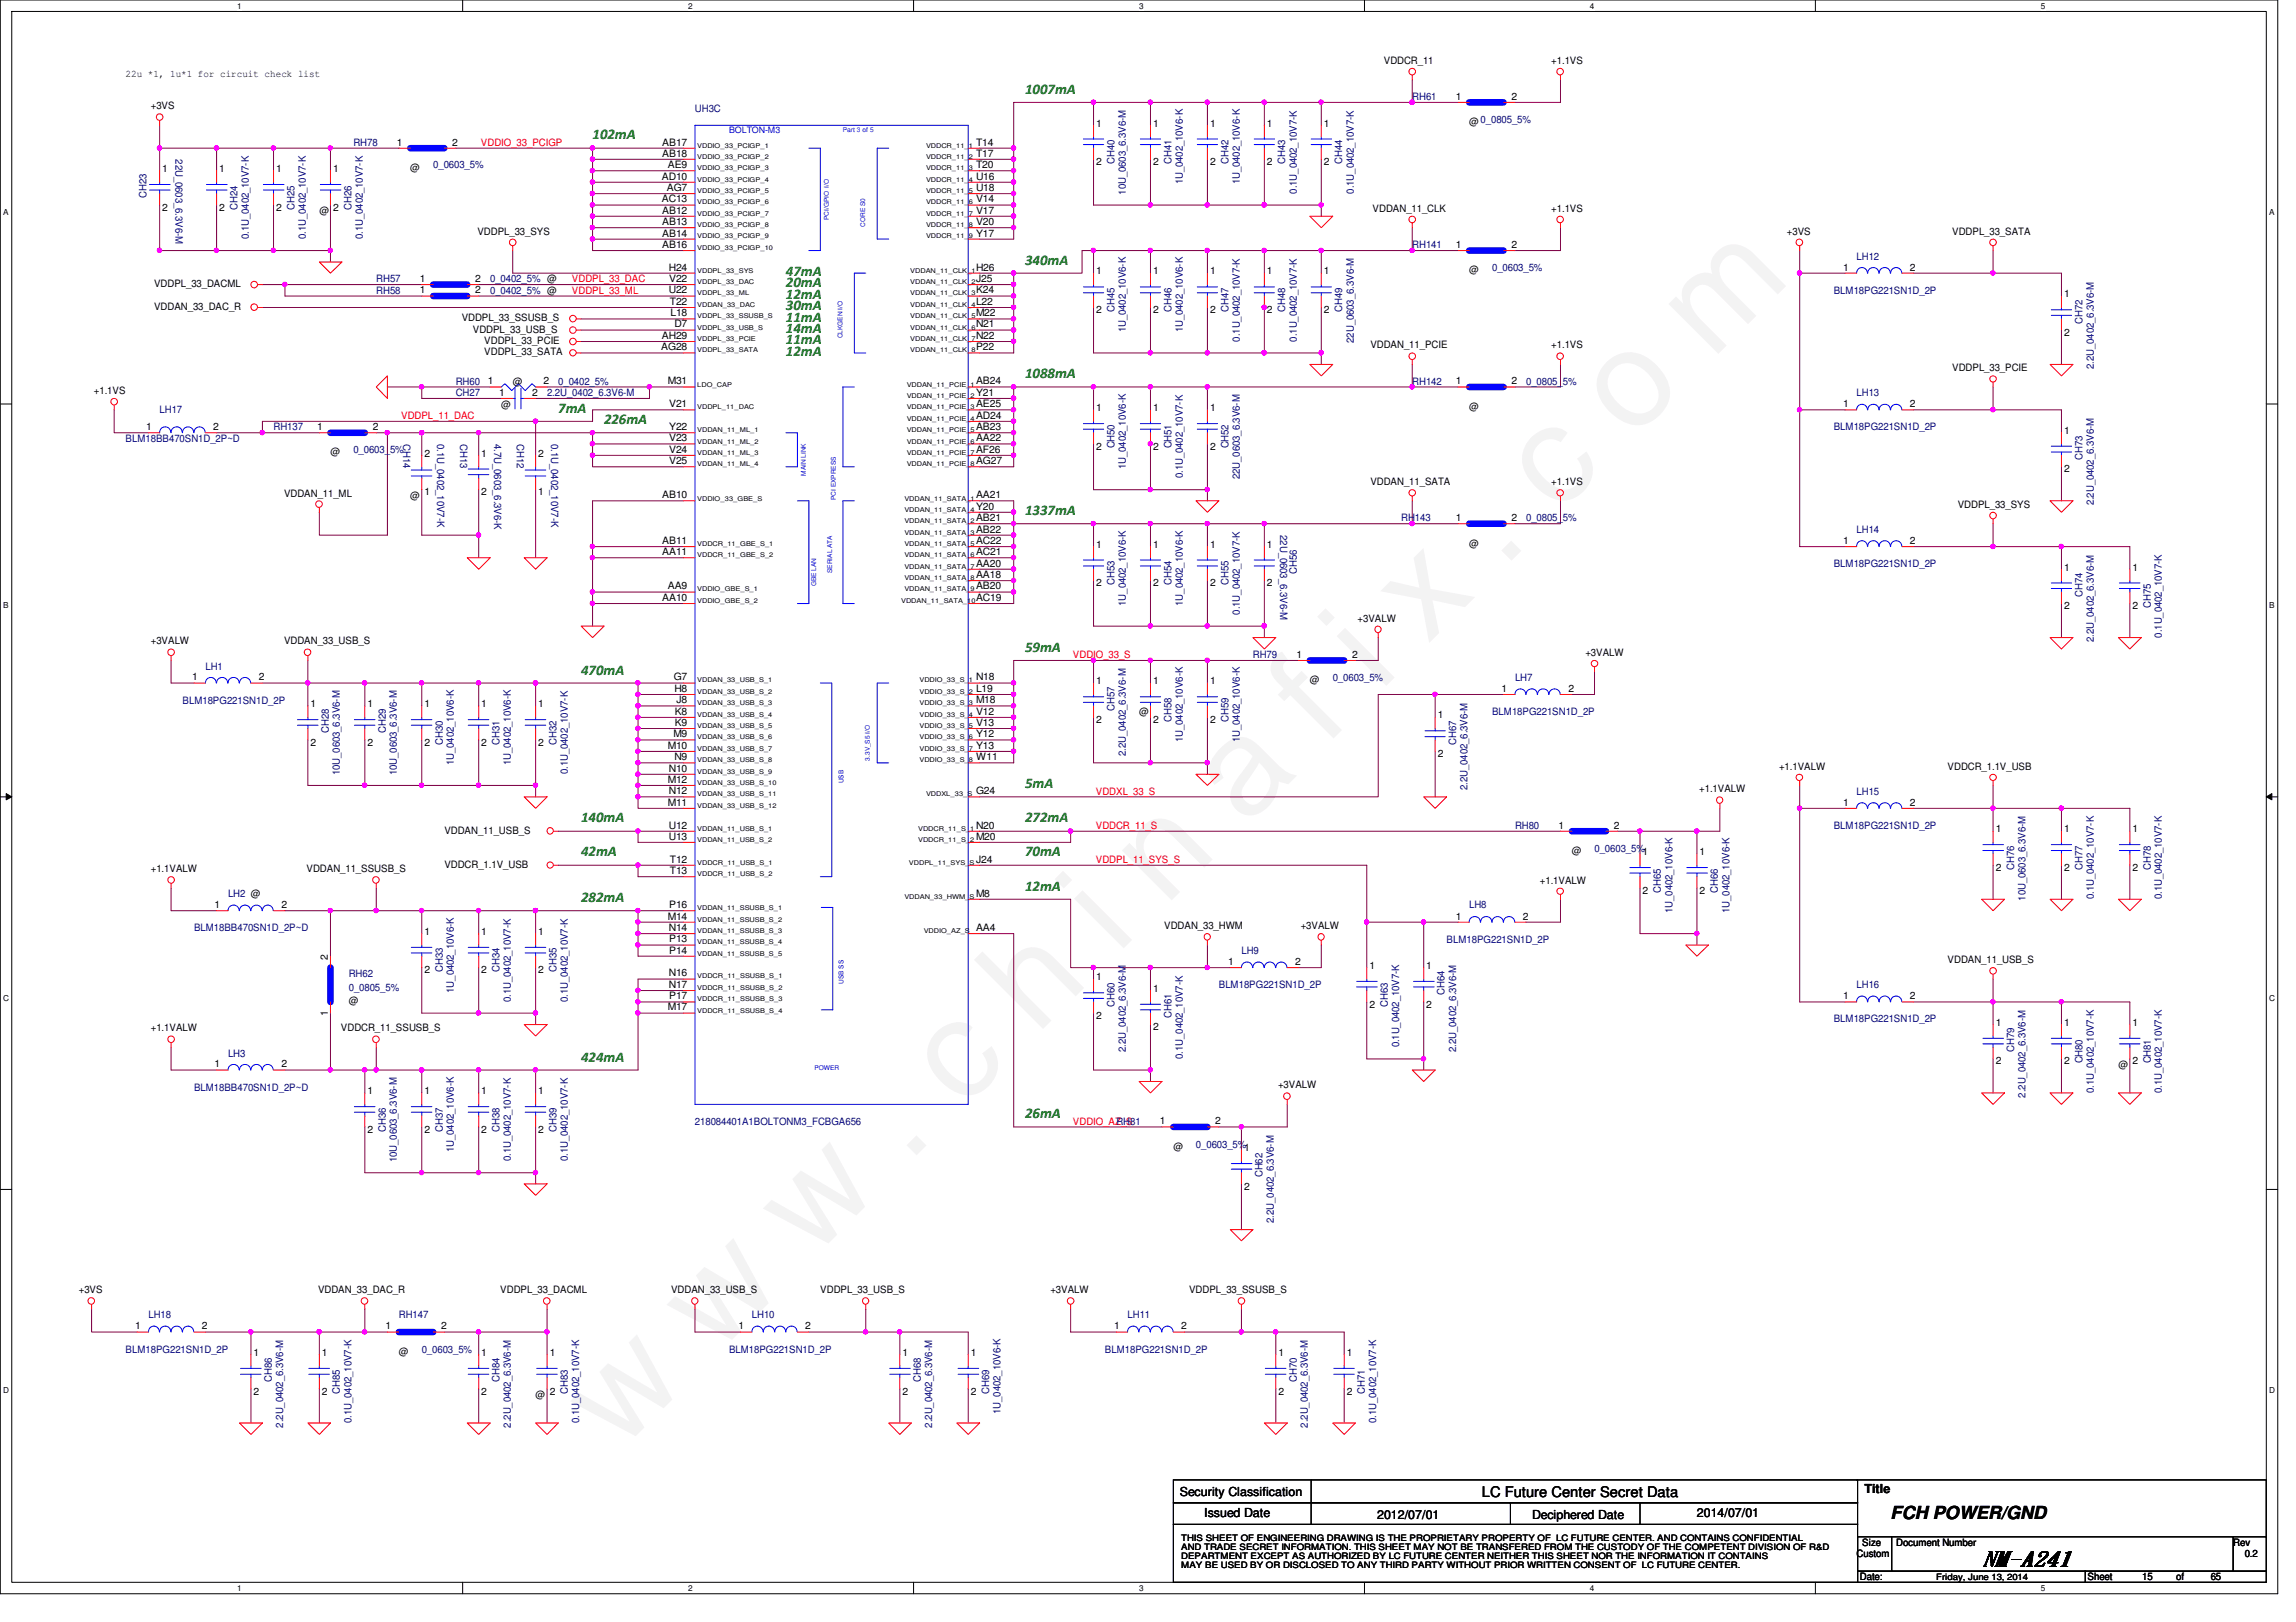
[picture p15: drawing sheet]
<svg xmlns="http://www.w3.org/2000/svg" width="297mm" height="210mm" viewBox="0 0 297 210" stroke-linecap="round" stroke-linejoin="round" font-family="sans-serif">
<defs><g id="words">
<text font-size="17.6" fill="#f0f" x="80.1" y="188" transform="rotate(-45 80.1 188)">w w w . c h i n a f i x . c o m</text>
<text font-size="2.8" x="256.4" y="202.7">NM-A241</text>
<text font-size="2.3" x="244.6" y="196.6">FCH POWER/GND</text>
<g font-size="1.9" fill="#008000">
<text x="132.6" y="12.1">1007mA</text>
<text x="76.7" y="18">102mA</text>
<text x="101.7" y="35.7">47mA</text>
<text x="132.6" y="34.2">340mA</text>
<text x="101.7" y="41.6">11mA</text>
<text x="101.7" y="37.2">20mA</text>
<text x="101.7" y="38.7">12mA</text>
<text x="101.7" y="40.1">30mA</text>
<text x="101.7" y="43.1">14mA</text>
<text x="101.7" y="44.5">11mA</text>
<text x="101.7" y="46">12mA</text>
<text x="72.2" y="53.4">7mA</text>
<text x="132.6" y="49">1088mA</text>
<text x="78.1" y="54.9">226mA</text>
<text x="132.6" y="66.6">1337mA</text>
<text x="75.2" y="87.3">470mA</text>
<text x="132.6" y="84.3">59mA</text>
<text x="75.2" y="106.4">140mA</text>
<text x="132.6" y="106.4">272mA</text>
<text x="132.6" y="102">5mA</text>
<text x="75.2" y="110.8">42mA</text>
<text x="132.6" y="110.8">70mA</text>
<text x="75.2" y="116.8">282mA</text>
<text x="132.6" y="115.3">12mA</text>
<text x="75.2" y="137.4">424mA</text>
<text x="132.6" y="144.7">26mA</text>
</g>
<text font-size="1.9" x="191.7" y="193.7">LC Future Center Secret Data</text>
<g font-size="1.6">
<text x="152.7" y="193.5">Security Classification</text>
<text x="155.8" y="196.3">Issued Date</text>
<text x="178.2" y="196.5">2012/07/01</text>
<text x="198.2" y="196.5">Deciphered Date</text>
<text x="219.5" y="196.3">2014/07/01</text>
<text x="241.2" y="193.2">Title</text>
</g>
<g font-size="1.3">
<text x="16.3" y="9.9">22u *1, 1u*1 for circuit check list</text>
<text x="179" y="8.3">VDDCR_11</text>
<text x="200.7" y="8.3">+1.1VS</text>
<text x="19.5" y="14.1">+3VS</text>
<text x="141.8" y="16.4">1</text>
<text x="149.2" y="16.4">1</text>
<text x="156.5" y="16.4">1</text>
<text x="163.9" y="16.4">1</text>
<text x="171.3" y="16.4">1</text>
<text x="188.3" y="12.9">1</text>
<text x="190.1" y="16.2">@0_0805_5%</text>
<text x="195.5" y="12.9">2</text>
<text x="21" y="22.3">1</text>
<text x="28.4" y="22.3">1</text>
<text x="35.7" y="22.3">1</text>
<text x="43.1" y="22.3">1</text>
<text x="51.3" y="18.8">1</text>
<text x="53.1" y="22.1">@</text>
<text x="58.5" y="18.8">2</text>
<text x="85.6" y="23.2">AD10</text>
<text x="85.7" y="20.3">AB18</text>
<text x="85.7" y="18.8">AB17</text>
<text x="86.4" y="21.8">AE9</text>
<text x="126.3" y="23.2">U16</text>
<text x="126.3" y="21.8">T20</text>
<text x="126.3" y="20.3">T17</text>
<text x="126.3" y="18.8">T14</text>
<text x="141.8" y="21.4">2</text>
<text x="149.2" y="21.4">2</text>
<text x="156.5" y="21.4">2</text>
<text x="163.9" y="21.4">2</text>
<text x="171.3" y="21.4">2</text>
<text x="21" y="27.3">2</text>
<text x="28.4" y="27.3">2</text>
<text x="35.7" y="27.3">2</text>
<text x="41.3" y="27.7">@</text>
<text x="43.1" y="27.3">2</text>
<text x="85.6" y="26.2">AC13</text>
<text x="85.7" y="29.1">AB13</text>
<text x="85.7" y="27.6">AB12</text>
<text x="86.3" y="24.7">AG7</text>
<text x="126.3" y="29.1">V20</text>
<text x="126.3" y="27.6">V17</text>
<text x="126.3" y="26.2">V14</text>
<text x="126.3" y="24.7">U18</text>
<text x="177.6" y="27.4">VDDAN_11_CLK</text>
<text x="200.7" y="27.4">+1.1VS</text>
<text x="61.8" y="30.4">VDDPL_33_SYS</text>
<text x="85.7" y="32.1">AB16</text>
<text x="85.7" y="30.6">AB14</text>
<text x="86.5" y="35">H24</text>
<text x="126.3" y="35">H26</text>
<text x="126.3" y="30.6">Y17</text>
<text x="141.8" y="35.5">1</text>
<text x="149.2" y="35.5">1</text>
<text x="156.5" y="35.5">1</text>
<text x="163.9" y="35.5">1</text>
<text x="171.3" y="35.5">1</text>
<text x="188.3" y="32.1">1</text>
<text x="190.1" y="35.4">@</text>
<text x="195.5" y="32.1">2</text>
<text x="231.2" y="30.4">+3VS</text>
<text x="238.5" y="35">1</text>
<text x="247.1" y="35">2</text>
<text x="252.6" y="30.4">VDDPL_33_SATA</text>
<text x="19.9" y="40.1">VDDAN_33_DAC_R</text>
<text x="19.9" y="37.1">VDDPL_33_DACML</text>
<text x="54.3" y="38">1</text>
<text x="54.3" y="36.5">1</text>
<text x="59.7" y="41.6">VDDPL_33_SSUSB_S</text>
<text x="61.5" y="38">2</text>
<text x="61.5" y="36.5">2</text>
<text x="86.5" y="38">U22</text>
<text x="86.6" y="36.5">V22</text>
<text x="86.7" y="39.5">T22</text>
<text x="86.7" y="40.9">L18</text>
<text x="126.3" y="40.9">M22</text>
<text x="126.3" y="39.5">L22</text>
<text x="126.3" y="38">K24</text>
<text x="126.3" y="36.5">J25</text>
<text x="141.8" y="40.5">2</text>
<text x="149.2" y="40.5">2</text>
<text x="156.5" y="40.5">2</text>
<text x="163.9" y="40.5">2</text>
<text x="171.3" y="40.5">2</text>
<text x="267" y="38.5">1</text>
<text x="61.2" y="43.1">VDDPL_33_USB_S</text>
<text x="62.6" y="44.5">VDDPL_33_PCIE</text>
<text x="62.6" y="46">VDDPL_33_SATA</text>
<text x="85.6" y="45.3">AG28</text>
<text x="85.6" y="43.9">AH29</text>
<text x="87.2" y="42.4">D7</text>
<text x="126.3" y="45.3">P22</text>
<text x="126.3" y="43.9">N22</text>
<text x="126.3" y="42.4">N21</text>
<text x="177.3" y="45.1">VDDAN_11_PCIE</text>
<text x="200.7" y="45.1">+1.1VS</text>
<text x="267" y="43.5">2</text>
<text x="12.1" y="51">+1.1VS</text>
<text x="63.1" y="49.7">1</text>
<text x="64.6" y="51.2">1</text>
<text x="64.9" y="52.7">@</text>
<text x="66.3" y="49.8">@</text>
<text x="68.8" y="51.2">2</text>
<text x="70.3" y="49.7">2</text>
<text x="86.4" y="49.7">M31</text>
<text x="86.6" y="52.7">V21</text>
<text x="126.3" y="52.7">AE25</text>
<text x="126.3" y="51.2">Y21</text>
<text x="126.3" y="49.7">AB24</text>
<text x="141.8" y="53.2">1</text>
<text x="149.2" y="53.2">1</text>
<text x="156.5" y="53.2">1</text>
<text x="188.3" y="49.7">1</text>
<text x="190.1" y="53">@</text>
<text x="195.5" y="49.7">2</text>
<text x="238.5" y="52.7">1</text>
<text x="247.1" y="52.7">2</text>
<text x="252.6" y="48">VDDPL_33_PCIE</text>
<text x="18.9" y="55.7">1</text>
<text x="27.6" y="55.7">2</text>
<text x="41" y="55.7">1</text>
<text x="42.8" y="58.9">@</text>
<text x="48.2" y="55.7">2</text>
<text x="54.9" y="59.1">2</text>
<text x="62.3" y="59.1">1</text>
<text x="69.6" y="59.1">2</text>
<text x="86.6" y="58.6">V24</text>
<text x="86.6" y="57.1">V23</text>
<text x="86.6" y="55.7">Y22</text>
<text x="126.3" y="58.6">AF26</text>
<text x="126.3" y="57.1">AA22</text>
<text x="126.3" y="55.7">AB23</text>
<text x="126.3" y="54.2">AD24</text>
<text x="141.8" y="58.2">2</text>
<text x="149.2" y="58.2">2</text>
<text x="156.5" y="58.2">2</text>
<text x="267" y="56.1">1</text>
<text x="36.7" y="64.3">VDDAN_11_ML</text>
<text x="53.1" y="64.6">@</text>
<text x="54.9" y="64.1">1</text>
<text x="62.3" y="64.1">2</text>
<text x="69.6" y="64.1">1</text>
<text x="85.7" y="64.5">AB10</text>
<text x="86.6" y="60.1">V25</text>
<text x="126.3" y="66">Y20</text>
<text x="126.3" y="64.5">AA21</text>
<text x="126.3" y="60.1">AG27</text>
<text x="177.3" y="62.8">VDDAN_11_SATA</text>
<text x="200.7" y="62.8">+1.1VS</text>
<text x="253.3" y="65.7">VDDPL_33_SYS</text>
<text x="267" y="61.1">2</text>
<text x="85.7" y="71.8">AA11</text>
<text x="85.7" y="70.4">AB11</text>
<text x="126.3" y="71.8">AC21</text>
<text x="126.3" y="70.4">AC22</text>
<text x="126.3" y="68.9">AB22</text>
<text x="126.3" y="67.4">AB21</text>
<text x="141.8" y="70.9">1</text>
<text x="149.2" y="70.9">1</text>
<text x="156.5" y="70.9">1</text>
<text x="163.9" y="70.9">1</text>
<text x="188.3" y="67.4">1</text>
<text x="190.1" y="70.7">@</text>
<text x="195.5" y="67.4">2</text>
<text x="238.5" y="70.4">1</text>
<text x="247.1" y="70.4">2</text>
<text x="85.7" y="77.8">AA10</text>
<text x="86.4" y="76.3">AA9</text>
<text x="126.3" y="77.8">AC19</text>
<text x="126.3" y="76.3">AB20</text>
<text x="126.3" y="74.8">AA18</text>
<text x="126.3" y="73.3">AA20</text>
<text x="141.8" y="75.9">2</text>
<text x="149.2" y="75.9">2</text>
<text x="156.5" y="75.9">2</text>
<text x="163.9" y="75.9">2</text>
<text x="267" y="73.8">1</text>
<text x="275.9" y="73.8">1</text>
<text x="19.5" y="83.4">+3VALW</text>
<text x="36.7" y="83.4">VDDAN_33_USB_S</text>
<text x="175.6" y="80.4">+3VALW</text>
<text x="267" y="78.8">2</text>
<text x="275.9" y="78.8">2</text>
<text x="24.8" y="88.1">1</text>
<text x="33.5" y="88.1">2</text>
<text x="87.2" y="88.1">G7</text>
<text x="87.2" y="89.5">H8</text>
<text x="126.3" y="89.5">L19</text>
<text x="126.3" y="88.1">N18</text>
<text x="141.8" y="88.6">1</text>
<text x="149.2" y="88.6">1</text>
<text x="156.5" y="88.6">1</text>
<text x="167.7" y="85.1">1</text>
<text x="169.5" y="88.4">@</text>
<text x="174.9" y="85.1">2</text>
<text x="194.3" y="89.5">1</text>
<text x="202.9" y="89.5">2</text>
<text x="205.1" y="84.9">+3VALW</text>
<text x="40.2" y="91.5">1</text>
<text x="47.5" y="91.5">1</text>
<text x="54.9" y="91.5">1</text>
<text x="62.3" y="91.5">1</text>
<text x="69.6" y="91.5">1</text>
<text x="87.1" y="95.4">M9</text>
<text x="87.3" y="93.9">K9</text>
<text x="87.3" y="92.5">K8</text>
<text x="87.5" y="91">J8</text>
<text x="126.3" y="95.4">Y12</text>
<text x="126.3" y="93.9">V13</text>
<text x="126.3" y="92.5">V12</text>
<text x="126.3" y="91">M18</text>
<text x="141.8" y="93.6">2</text>
<text x="147.4" y="92.5">@</text>
<text x="149.2" y="93.6">2</text>
<text x="156.5" y="93.6">2</text>
<text x="186" y="93">1</text>
<text x="40.2" y="96.5">2</text>
<text x="47.5" y="96.5">2</text>
<text x="54.9" y="96.5">2</text>
<text x="62.3" y="96.5">2</text>
<text x="69.6" y="96.5">2</text>
<text x="86.4" y="101.3">M12</text>
<text x="86.4" y="96.9">M10</text>
<text x="86.5" y="99.9">N10</text>
<text x="87.2" y="98.4">N9</text>
<text x="126.3" y="98.4">W11</text>
<text x="126.3" y="96.9">Y13</text>
<text x="186" y="98">2</text>
<text x="230.2" y="99.6">+1.1VALW</text>
<text x="252" y="99.6">VDDCR_1.1V_USB</text>
<text x="57.5" y="107.9">VDDAN_11_USB_S</text>
<text x="86.4" y="104.3">M11</text>
<text x="86.5" y="107.2">U12</text>
<text x="86.5" y="102.8">N12</text>
<text x="126.3" y="107.2">N20</text>
<text x="126.3" y="102.8">G24</text>
<text x="201.6" y="107.2">1</text>
<text x="208.8" y="107.2">2</text>
<text x="219.8" y="102.5">+1.1VALW</text>
<text x="238.5" y="104.3">1</text>
<text x="247.1" y="104.3">2</text>
<text x="258.2" y="107.7">1</text>
<text x="267" y="107.7">1</text>
<text x="275.9" y="107.7">1</text>
<text x="19.5" y="112.9">+1.1VALW</text>
<text x="39.7" y="112.9">VDDAN_11_SSUSB_S</text>
<text x="57.5" y="112.3">VDDCR_1.1V_USB</text>
<text x="86.5" y="108.7">U13</text>
<text x="86.7" y="113.1">T13</text>
<text x="86.7" y="111.6">T12</text>
<text x="126.3" y="111.6">J24</text>
<text x="126.3" y="108.7">M20</text>
<text x="203.4" y="110.5">@</text>
<text x="212.5" y="110.7">1</text>
<text x="219.9" y="110.7">1</text>
<text x="258.2" y="112.7">2</text>
<text x="267" y="112.7">2</text>
<text x="275.9" y="112.7">2</text>
<text x="27.8" y="117.5">1</text>
<text x="36.4" y="117.5">2</text>
<text x="86.4" y="119">M14</text>
<text x="86.6" y="117.5">P16</text>
<text x="126.3" y="116">M8</text>
<text x="188.3" y="119">1</text>
<text x="197" y="119">2</text>
<text x="199.2" y="114.3">+1.1VALW</text>
<text x="212.5" y="115.7">2</text>
<text x="219.9" y="115.7">2</text>
<text x="42.4" y="124.2" transform="rotate(-90 42.4 124.2)">2</text>
<text x="54.9" y="121">1</text>
<text x="54.9" y="125.9">2</text>
<text x="62.3" y="121">1</text>
<text x="62.3" y="125.9">2</text>
<text x="69.6" y="121">1</text>
<text x="69.6" y="125.9">2</text>
<text x="86.5" y="120.5">N14</text>
<text x="86.6" y="123.4">P14</text>
<text x="86.6" y="122">P13</text>
<text x="126.3" y="120.5">AA4</text>
<text x="150.6" y="120.2">VDDAN_33_HWM</text>
<text x="158.9" y="124.9">1</text>
<text x="167.6" y="124.9">2</text>
<text x="168.3" y="120.2">+3VALW</text>
<text x="177.2" y="125.4">1</text>
<text x="184.5" y="125.4">1</text>
<text x="252" y="124.6">VDDAN_11_USB_S</text>
<text x="42.4" y="131.4" transform="rotate(-90 42.4 131.4)">1</text>
<text x="45.1" y="130">@</text>
<text x="86.4" y="130.8">M17</text>
<text x="86.5" y="127.8">N17</text>
<text x="86.5" y="126.4">N16</text>
<text x="86.6" y="129.3">P17</text>
<text x="141.8" y="126.9">1</text>
<text x="141.8" y="131.9">2</text>
<text x="149.2" y="128.4">1</text>
<text x="177.2" y="130.4">2</text>
<text x="184.5" y="130.4">2</text>
<text x="238.5" y="129.3">1</text>
<text x="247.1" y="129.3">2</text>
<text x="19.5" y="133.5">+1.1VALW</text>
<text x="44.1" y="133.5">VDDCR_11_SSUSB_S</text>
<text x="149.2" y="133.3">2</text>
<text x="258.2" y="132.8">1</text>
<text x="258.2" y="137.8">2</text>
<text x="267" y="132.8">1</text>
<text x="267" y="137.8">2</text>
<text x="275.9" y="132.8">1</text>
<text x="275.9" y="137.8">2</text>
<text x="27.8" y="138.1">1</text>
<text x="36.4" y="138.1">2</text>
<text x="47.5" y="141.6">1</text>
<text x="54.9" y="141.6">1</text>
<text x="62.3" y="141.6">1</text>
<text x="69.6" y="141.6">1</text>
<text x="165.4" y="140.8">+3VALW</text>
<text x="274.1" y="138.2">@</text>
<text x="47.5" y="146.6">2</text>
<text x="54.9" y="146.6">2</text>
<text x="62.3" y="146.6">2</text>
<text x="69.6" y="146.6">2</text>
<text x="150.1" y="145.5">1</text>
<text x="151.8" y="148.8">@</text>
<text x="157.2" y="145.5">2</text>
<text x="160.9" y="149">1</text>
<text x="160.9" y="154">2</text>
<text x="10.2" y="167.4">+3VS</text>
<text x="41.1" y="167.4">VDDAN_33_DAC_R</text>
<text x="64.7" y="167.4">VDDPL_33_DACML</text>
<text x="86.8" y="167.4">VDDAN_33_USB_S</text>
<text x="106.1" y="167.4">VDDPL_33_USB_S</text>
<text x="135.9" y="167.4">+3VALW</text>
<text x="153.8" y="167.4">VDDPL_33_SSUSB_S</text>
<text x="17.5" y="172">1</text>
<text x="26.1" y="172">2</text>
<text x="49.9" y="172">1</text>
<text x="57.1" y="172">2</text>
<text x="95.5" y="172">1</text>
<text x="104.2" y="172">2</text>
<text x="144.1" y="172">1</text>
<text x="152.8" y="172">2</text>
<text x="32.8" y="175.5">1</text>
<text x="41.7" y="175.5">1</text>
<text x="51.6" y="175.3">@</text>
<text x="62.3" y="175.5">1</text>
<text x="71.1" y="175.5">1</text>
<text x="116.8" y="175.5">1</text>
<text x="125.6" y="175.5">1</text>
<text x="165.4" y="175.5">1</text>
<text x="174.2" y="175.5">1</text>
<text x="32.8" y="180.5">2</text>
<text x="41.7" y="180.5">2</text>
<text x="62.3" y="180.5">2</text>
<text x="69.3" y="180.9">@</text>
<text x="71.1" y="180.5">2</text>
<text x="116.8" y="180.5">2</text>
<text x="125.6" y="180.5">2</text>
<text x="165.4" y="180.5">2</text>
<text x="174.2" y="180.5">2</text>
<text x="240.2" y="201.5">Custom</text>
<text x="240.9" y="200.1">Size</text>
<text x="245.3" y="200.1">Document Number</text>
<text x="288.9" y="200.1">Rev</text>
<text x="290.4" y="201.5">0.2</text>
<text x="240.6" y="204.5">Date:</text>
<text x="270.1" y="204.5">Sheet</text>
<text x="277.2" y="204.5">15</text>
<text x="281.6" y="204.5">of</text>
<text x="286" y="204.5">65</text>
</g>
<g font-size="1.3" fill="#000080">
<text x="89.9" y="14.4">UH3C</text>
<text x="182.7" y="13">RH61</text>
<text x="22.7" y="20.6" transform="rotate(90 22.7 20.6)">22U_0603_6.3V6-M</text>
<text x="45.7" y="18.9">RH78</text>
<text x="56" y="21.8">0_0603_5%</text>
<text x="144.2" y="21.2" transform="rotate(-90 144.2 21.2)">CH40</text>
<text x="151.5" y="21.2" transform="rotate(-90 151.5 21.2)">CH41</text>
<text x="153" y="23.9" transform="rotate(-90 153 23.9)">1U_0402_10V6-K</text>
<text x="158.9" y="21.2" transform="rotate(-90 158.9 21.2)">CH42</text>
<text x="160.4" y="23.9" transform="rotate(-90 160.4 23.9)">1U_0402_10V6-K</text>
<text x="166.3" y="21.2" transform="rotate(-90 166.3 21.2)">CH43</text>
<text x="173.6" y="21.2" transform="rotate(-90 173.6 21.2)">CH44</text>
<text x="19" y="25.7" transform="rotate(-90 19 25.7)">CH23</text>
<text x="30.7" y="27.1" transform="rotate(-90 30.7 27.1)">CH24</text>
<text x="38.1" y="27.1" transform="rotate(-90 38.1 27.1)">CH25</text>
<text x="45.5" y="27.1" transform="rotate(-90 45.5 27.1)">CH26</text>
<text x="145.7" y="25.2" transform="rotate(-90 145.7 25.2)">10U_0603_6.3V6-M</text>
<text x="167.8" y="25.1" transform="rotate(-90 167.8 25.1)">0.1U_0402_10V7-K</text>
<text x="175.1" y="25.1" transform="rotate(-90 175.1 25.1)">0.1U_0402_10V7-K</text>
<text x="32.2" y="30.9" transform="rotate(-90 32.2 30.9)">0.1U_0402_10V7-K</text>
<text x="39.6" y="30.9" transform="rotate(-90 39.6 30.9)">0.1U_0402_10V7-K</text>
<text x="46.9" y="30.9" transform="rotate(-90 46.9 30.9)">0.1U_0402_10V7-K</text>
<text x="182.7" y="32.1">RH141</text>
<text x="193" y="35.1">0_0603_5%</text>
<text x="240.2" y="33.6">LH12</text>
<text x="48.7" y="38">RH58</text>
<text x="48.7" y="36.5">RH57</text>
<text x="63.4" y="38">0_0402_5% @</text>
<text x="63.4" y="36.5">0_0402_5% @</text>
<text x="144.2" y="40.4" transform="rotate(-90 144.2 40.4)">CH45</text>
<text x="151.5" y="40.4" transform="rotate(-90 151.5 40.4)">CH46</text>
<text x="158.9" y="40.4" transform="rotate(-90 158.9 40.4)">CH47</text>
<text x="166.3" y="40.4" transform="rotate(-90 166.3 40.4)">CH48</text>
<text x="173.6" y="40.4" transform="rotate(-90 173.6 40.4)">CH49</text>
<text x="237.2" y="38">BLM18PG221SN1D_2P</text>
<text x="269.4" y="41.9" transform="rotate(-90 269.4 41.9)">CH72</text>
<text x="145.7" y="43" transform="rotate(-90 145.7 43)">1U_0402_10V6-K</text>
<text x="153" y="43" transform="rotate(-90 153 43)">1U_0402_10V6-K</text>
<text x="160.4" y="44.2" transform="rotate(-90 160.4 44.2)">0.1U_0402_10V7-K</text>
<text x="167.8" y="44.2" transform="rotate(-90 167.8 44.2)">0.1U_0402_10V7-K</text>
<text x="175.1" y="44.4" transform="rotate(-90 175.1 44.4)">22U_0603_6.3V6-M</text>
<text x="270.9" y="47.8" transform="rotate(-90 270.9 47.8)">2.2U_0402_6.3V6-M</text>
<text x="20.7" y="53.5">LH17</text>
<text x="59" y="49.8">RH60</text>
<text x="59" y="51.3">CH27</text>
<text x="70.8" y="51.3">2.2U_0402_6.3V6-M</text>
<text x="72.2" y="49.8">0_0402_5%</text>
<text x="182.7" y="49.8">RH142</text>
<text x="197.4" y="49.8">0_0805_5%</text>
<text x="240.2" y="51.3">LH13</text>
<text x="16.3" y="57.2">BLM18BB470SN1D_2P~D</text>
<text x="35.4" y="55.7">RH137</text>
<text x="45.7" y="58.6">0_0603_5%</text>
<text x="52.2" y="57.4" transform="rotate(90 52.2 57.4)">CH14</text>
<text x="56.6" y="57.4" transform="rotate(90 56.6 57.4)">0.1U_0402_10V7-K</text>
<text x="59.5" y="57.4" transform="rotate(90 59.5 57.4)">CH13</text>
<text x="63.9" y="57.4" transform="rotate(90 63.9 57.4)">4.7U_0603_6.3V6-K</text>
<text x="66.9" y="57.4" transform="rotate(90 66.9 57.4)">CH12</text>
<text x="71.3" y="57.4" transform="rotate(90 71.3 57.4)">0.1U_0402_10V7-K</text>
<text x="144.2" y="58" transform="rotate(-90 144.2 58)">CH50</text>
<text x="151.5" y="58" transform="rotate(-90 151.5 58)">CH51</text>
<text x="158.9" y="58" transform="rotate(-90 158.9 58)">CH52</text>
<text x="237.2" y="55.7">BLM18PG221SN1D_2P</text>
<text x="269.4" y="59.5" transform="rotate(-90 269.4 59.5)">CH73</text>
<text x="145.7" y="60.7" transform="rotate(-90 145.7 60.7)">1U_0402_10V6-K</text>
<text x="153" y="61.9" transform="rotate(-90 153 61.9)">0.1U_0402_10V7-K</text>
<text x="160.4" y="62" transform="rotate(-90 160.4 62)">22U_0603_6.3V6-M</text>
<text x="270.9" y="65.4" transform="rotate(-90 270.9 65.4)">2.2U_0402_6.3V6-M</text>
<text x="165.6" y="69.3" transform="rotate(90 165.6 69.3)">22U_0603_6.3V6-M</text>
<text x="181.3" y="67.5">RH143</text>
<text x="197.4" y="67.5">0_0805_5%</text>
<text x="240.2" y="69">LH14</text>
<text x="144.2" y="75.7" transform="rotate(-90 144.2 75.7)">CH53</text>
<text x="151.5" y="75.7" transform="rotate(-90 151.5 75.7)">CH54</text>
<text x="158.9" y="75.7" transform="rotate(-90 158.9 75.7)">CH55</text>
<text x="167.8" y="74.3" transform="rotate(-90 167.8 74.3)">CH56</text>
<text x="237.2" y="73.4">BLM18PG221SN1D_2P</text>
<text x="269.4" y="77.2" transform="rotate(-90 269.4 77.2)">CH74</text>
<text x="145.7" y="78.4" transform="rotate(-90 145.7 78.4)">1U_0402_10V6-K</text>
<text x="153" y="78.4" transform="rotate(-90 153 78.4)">1U_0402_10V6-K</text>
<text x="160.4" y="79.5" transform="rotate(-90 160.4 79.5)">0.1U_0402_10V7-K</text>
<text x="270.9" y="83.1" transform="rotate(-90 270.9 83.1)">2.2U_0402_6.3V6-M</text>
<text x="278.3" y="78.7" transform="rotate(-90 278.3 78.7)">CH75</text>
<text x="279.7" y="82.5" transform="rotate(-90 279.7 82.5)">0.1U_0402_10V7-K</text>
<text x="26.6" y="86.7">LH1</text>
<text x="162.1" y="85.2">RH79</text>
<text x="172.4" y="88.1">0_0603_5%</text>
<text x="196" y="88.1">LH7</text>
<text x="23.6" y="91.1">BLM18PG221SN1D_2P</text>
<text x="42.5" y="94.9" transform="rotate(-90 42.5 94.9)">CH28</text>
<text x="49.9" y="94.9" transform="rotate(-90 49.9 94.9)">CH29</text>
<text x="144.2" y="91.9" transform="rotate(-90 144.2 91.9)">CH57</text>
<text x="151.5" y="93.4" transform="rotate(-90 151.5 93.4)">CH58</text>
<text x="158.9" y="93.4" transform="rotate(-90 158.9 93.4)">CH59</text>
<text x="193" y="92.5">BLM18PG221SN1D_2P</text>
<text x="44" y="100.3" transform="rotate(-90 44 100.3)">10U_0603_6.3V6-M</text>
<text x="51.3" y="100.3" transform="rotate(-90 51.3 100.3)">10U_0603_6.3V6-M</text>
<text x="57.3" y="96.4" transform="rotate(-90 57.3 96.4)">CH30</text>
<text x="58.7" y="99" transform="rotate(-90 58.7 99)">1U_0402_10V6-K</text>
<text x="64.6" y="96.4" transform="rotate(-90 64.6 96.4)">CH31</text>
<text x="66.1" y="99" transform="rotate(-90 66.1 99)">1U_0402_10V6-K</text>
<text x="72" y="96.4" transform="rotate(-90 72 96.4)">CH32</text>
<text x="73.4" y="100.2" transform="rotate(-90 73.4 100.2)">0.1U_0402_10V7-K</text>
<text x="145.7" y="97.8" transform="rotate(-90 145.7 97.8)">2.2U_0402_6.3V6-M</text>
<text x="153" y="96.1" transform="rotate(-90 153 96.1)">1U_0402_10V6-K</text>
<text x="160.4" y="96.1" transform="rotate(-90 160.4 96.1)">1U_0402_10V6-K</text>
<text x="188.4" y="96.4" transform="rotate(-90 188.4 96.4)">CH67</text>
<text x="189.9" y="102.2" transform="rotate(-90 189.9 102.2)">2.2U_0402_6.3V6-M</text>
<text x="196" y="107.3">RH80</text>
<text x="237.2" y="107.3">BLM18PG221SN1D_2P</text>
<text x="240.2" y="102.8">LH15</text>
<text x="206.3" y="110.2">0_0603_5%</text>
<text x="260.6" y="112.6" transform="rotate(-90 260.6 112.6)">CH76</text>
<text x="269.4" y="112.6" transform="rotate(-90 269.4 112.6)">CH77</text>
<text x="278.3" y="112.6" transform="rotate(-90 278.3 112.6)">CH78</text>
<text x="29.5" y="116.1">LH2 @</text>
<text x="190.1" y="117.6">LH8</text>
<text x="214.9" y="115.5" transform="rotate(-90 214.9 115.5)">CH65</text>
<text x="216.4" y="118.2" transform="rotate(-90 216.4 118.2)">1U_0402_10V6-K</text>
<text x="222.2" y="115.5" transform="rotate(-90 222.2 115.5)">CH66</text>
<text x="223.7" y="118.2" transform="rotate(-90 223.7 118.2)">1U_0402_10V6-K</text>
<text x="262" y="116.5" transform="rotate(-90 262 116.5)">10U_0603_6.3V6-M</text>
<text x="270.9" y="116.4" transform="rotate(-90 270.9 116.4)">0.1U_0402_10V7-K</text>
<text x="279.7" y="116.4" transform="rotate(-90 279.7 116.4)">0.1U_0402_10V7-K</text>
<text x="25.1" y="120.5">BLM18BB470SN1D_2P~D</text>
<text x="57.3" y="125.8" transform="rotate(-90 57.3 125.8)">CH33</text>
<text x="64.6" y="125.8" transform="rotate(-90 64.6 125.8)">CH34</text>
<text x="72" y="125.8" transform="rotate(-90 72 125.8)">CH35</text>
<text x="160.6" y="123.5">LH9</text>
<text x="187.2" y="122">BLM18PG221SN1D_2P</text>
<text x="45.1" y="126.4">RH62</text>
<text x="45.1" y="128.2">0_0805_5%</text>
<text x="58.7" y="128.5" transform="rotate(-90 58.7 128.5)">1U_0402_10V6-K</text>
<text x="66.1" y="129.7" transform="rotate(-90 66.1 129.7)">0.1U_0402_10V7-K</text>
<text x="73.4" y="129.7" transform="rotate(-90 73.4 129.7)">0.1U_0402_10V7-K</text>
<text x="144.2" y="130.3" transform="rotate(-90 144.2 130.3)">CH60</text>
<text x="151.5" y="131.7" transform="rotate(-90 151.5 131.7)">CH61</text>
<text x="157.7" y="127.9">BLM18PG221SN1D_2P</text>
<text x="179.5" y="130.3" transform="rotate(-90 179.5 130.3)">CH63</text>
<text x="186.9" y="128.8" transform="rotate(-90 186.9 128.8)">CH64</text>
<text x="240.2" y="127.9">LH16</text>
<text x="29.5" y="136.7">LH3</text>
<text x="145.7" y="136.1" transform="rotate(-90 145.7 136.1)">2.2U_0402_6.3V6-M</text>
<text x="153" y="137" transform="rotate(-90 153 137)">0.1U_0402_10V7-K</text>
<text x="181" y="135.6" transform="rotate(-90 181 135.6)">0.1U_0402_10V7-K</text>
<text x="188.4" y="136.1" transform="rotate(-90 188.4 136.1)">2.2U_0402_6.3V6-M</text>
<text x="237.2" y="132.3">BLM18PG221SN1D_2P</text>
<text x="260.6" y="136.1" transform="rotate(-90 260.6 136.1)">CH79</text>
<text x="269.4" y="137.6" transform="rotate(-90 269.4 137.6)">CH80</text>
<text x="278.3" y="137.6" transform="rotate(-90 278.3 137.6)">CH81</text>
<text x="25.1" y="141.1">BLM18BB470SN1D_2P~D</text>
<text x="262" y="142" transform="rotate(-90 262 142)">2.2U_0402_6.3V6-M</text>
<text x="270.9" y="141.4" transform="rotate(-90 270.9 141.4)">0.1U_0402_10V7-K</text>
<text x="279.7" y="141.4" transform="rotate(-90 279.7 141.4)">0.1U_0402_10V7-K</text>
<text x="49.9" y="146.4" transform="rotate(-90 49.9 146.4)">CH36</text>
<text x="57.3" y="146.4" transform="rotate(-90 57.3 146.4)">CH37</text>
<text x="58.7" y="149.1" transform="rotate(-90 58.7 149.1)">1U_0402_10V6-K</text>
<text x="64.6" y="146.4" transform="rotate(-90 64.6 146.4)">CH38</text>
<text x="72" y="146.4" transform="rotate(-90 72 146.4)">CH39</text>
<text x="89.9" y="145.6">218084401A1BOLTONM3_FCBGA656</text>
<text x="144.4" y="145.6">RH81</text>
<text x="154.7" y="148.5">0_0603_5%</text>
<text x="51.3" y="150.4" transform="rotate(-90 51.3 150.4)">10U_0603_6.3V6-M</text>
<text x="66.1" y="150.3" transform="rotate(-90 66.1 150.3)">0.1U_0402_10V7-K</text>
<text x="73.4" y="150.3" transform="rotate(-90 73.4 150.3)">0.1U_0402_10V7-K</text>
<text x="163.3" y="152.4" transform="rotate(-90 163.3 152.4)">CH62</text>
<text x="164.8" y="158.2" transform="rotate(-90 164.8 158.2)">2.2U_0402_6.3V6-M</text>
<text x="19.2" y="170.6">LH18</text>
<text x="51.6" y="170.6">RH147</text>
<text x="97.3" y="170.6">LH10</text>
<text x="145.9" y="170.6">LH11</text>
<text x="16.3" y="175">BLM18PG221SN1D_2P</text>
<text x="35.2" y="178.9" transform="rotate(-90 35.2 178.9)">CH86</text>
<text x="54.6" y="175">0_0603_5%</text>
<text x="64.6" y="178.9" transform="rotate(-90 64.6 178.9)">CH84</text>
<text x="94.3" y="175">BLM18PG221SN1D_2P</text>
<text x="119.1" y="178.9" transform="rotate(-90 119.1 178.9)">CH68</text>
<text x="143" y="175">BLM18PG221SN1D_2P</text>
<text x="167.8" y="178.9" transform="rotate(-90 167.8 178.9)">CH70</text>
<text x="36.6" y="184.7" transform="rotate(-90 36.6 184.7)">2.2U_0402_6.3V6-M</text>
<text x="44" y="180.3" transform="rotate(-90 44 180.3)">CH85</text>
<text x="45.5" y="184.2" transform="rotate(-90 45.5 184.2)">0.1U_0402_10V7-K</text>
<text x="66.1" y="184.7" transform="rotate(-90 66.1 184.7)">2.2U_0402_6.3V6-M</text>
<text x="73.4" y="180.3" transform="rotate(-90 73.4 180.3)">CH83</text>
<text x="74.9" y="184.2" transform="rotate(-90 74.9 184.2)">0.1U_0402_10V7-K</text>
<text x="120.6" y="184.7" transform="rotate(-90 120.6 184.7)">2.2U_0402_6.3V6-M</text>
<text x="128" y="180.3" transform="rotate(-90 128 180.3)">CH69</text>
<text x="129.5" y="183" transform="rotate(-90 129.5 183)">1U_0402_10V6-K</text>
<text x="169.2" y="184.7" transform="rotate(-90 169.2 184.7)">2.2U_0402_6.3V6-M</text>
<text x="176.6" y="180.3" transform="rotate(-90 176.6 180.3)">CH71</text>
<text x="178.1" y="184.2" transform="rotate(-90 178.1 184.2)">0.1U_0402_10V7-K</text>
</g>
<g font-size="1.3" fill="#f00">
<text x="62.2" y="18.9">VDDIO_33_PCIGP</text>
<text x="74" y="36.5">VDDPL_33_DAC</text>
<text x="74" y="38">VDDPL_33_ML</text>
<text x="51.9" y="54.2">VDDPL_11_DAC</text>
<text x="138.8" y="85.2">VDDIO_33_S</text>
<text x="141.8" y="107.3">VDDCR_11_S</text>
<text x="141.8" y="102.8">VDDXL_33_S</text>
<text x="141.8" y="111.7">VDDPL_11_SYS_S</text>
<text x="138.8" y="145.5">VDDIO_AZ_S</text>
</g>
<g font-size="1.1">
<text x="30.7" y="1.1">1</text>
<text x="89" y="1.1">2</text>
<text x="147.4" y="1.1">3</text>
<text x="205.7" y="1.1">4</text>
<text x="264" y="1.1">5</text>
<text x=".4" y="27.9">A</text>
<text x="293.6" y="27.9">A</text>
<text x=".4" y="78.7">B</text>
<text x="293.6" y="78.7">B</text>
<text x=".4" y="129.5">C</text>
<text x="293.6" y="129.5">C</text>
<text x=".4" y="180.3">D</text>
<text x="293.6" y="180.3">D</text>
<text x="152.8" y="201.8">DEPARTMENT EXCEPT AS AUTHORIZED BY LC FUTURE CENTER NEITHER THIS SHEET NOR THE INFORMATION IT CONTAINS</text>
<text x="152.8" y="202.9">MAY BE USED BY OR DISCLOSED TO ANY THIRD PARTY WITHOUT PRIOR WRITTEN CONSENT OF LC FUTURE CENTER.</text>
<text x="152.8" y="199.4">THIS SHEET OF ENGINEERING DRAWING IS THE PROPRIETARY PROPERTY OF LC FUTURE CENTER. AND CONTAINS CONFIDENTIAL</text>
<text x="152.8" y="200.6">AND TRADE SECRET INFORMATION. THIS SHEET MAY NOT BE TRANSFERED FROM THE CUSTODY OF THE COMPETENT DIVISION OF R&amp;D</text>
<text x="30.7" y="205.9">1</text>
<text x="89" y="205.9">2</text>
<text x="147.4" y="205.9">3</text>
<text x="205.7" y="205.9">4</text>
<text x="250.5" y="204.4">Friday, June 13, 2014</text>
<text x="264" y="205.9">5</text>
</g>
<text font-size="1.1" fill="#00f" x="94.3" y="17.2">BOLTON-M3</text>
<g font-size=".8" fill="#00f">
<text x="109" y="17">Part 3 of 5</text>
<text x="107.2" y="28.4" transform="rotate(-90 107.2 28.4)">PCI/GPIO I/O</text>
<text x="111.9" y="29.3" transform="rotate(-90 111.9 29.3)">CORE S0</text>
<text x="109" y="43.8" transform="rotate(-90 109 43.8)">CLKGEN I/O</text>
<text x="104.3" y="61.6" transform="rotate(-90 104.3 61.6)">MAIN LINK</text>
<text x="108.1" y="64.7" transform="rotate(-90 108.1 64.7)">PCI EXPRESS</text>
<text x="105.6" y="75.9" transform="rotate(-90 105.6 75.9)">GBE LAN</text>
<text x="107.7" y="74.1" transform="rotate(-90 107.7 74.1)">SERIAL ATA</text>
<text x="109.1" y="101.3" transform="rotate(-90 109.1 101.3)">USB</text>
<text x="112.5" y="98.4" transform="rotate(-90 112.5 98.4)">3.3V_S5 I/O</text>
<text x="109.1" y="127.3" transform="rotate(-90 109.1 127.3)">USB SS</text>
<text x="105.4" y="138.4">POWER</text>
</g>
<g font-size=".8">
<text x="90.2" y="23.5">VDDIO_33_PCIGP_4</text>
<text x="90.2" y="22">VDDIO_33_PCIGP_3</text>
<text x="90.2" y="20.6">VDDIO_33_PCIGP_2</text>
<text x="90.2" y="19.1">VDDIO_33_PCIGP_1</text>
<text x="119.8" y="23.5">VDDCR_11_4</text>
<text x="119.8" y="22">VDDCR_11_3</text>
<text x="119.8" y="20.6">VDDCR_11_2</text>
<text x="119.8" y="19.1">VDDCR_11_1</text>
<text x="90.2" y="29.4">VDDIO_33_PCIGP_8</text>
<text x="90.2" y="27.9">VDDIO_33_PCIGP_7</text>
<text x="90.2" y="26.5">VDDIO_33_PCIGP_6</text>
<text x="90.2" y="25">VDDIO_33_PCIGP_5</text>
<text x="119.8" y="29.4">VDDCR_11_8</text>
<text x="119.8" y="27.9">VDDCR_11_7</text>
<text x="119.8" y="26.5">VDDCR_11_6</text>
<text x="119.8" y="25">VDDCR_11_5</text>
<text x="90.2" y="35.3">VDDPL_33_SYS</text>
<text x="90.2" y="32.3">VDDIO_33_PCIGP_10</text>
<text x="90.2" y="30.9">VDDIO_33_PCIGP_9</text>
<text x="117.8" y="35.3">VDDAN_11_CLK_1</text>
<text x="119.8" y="30.9">VDDCR_11_9</text>
<text x="90.2" y="41.2">VDDPL_33_SSUSB_S</text>
<text x="90.2" y="39.7">VDDAN_33_DAC</text>
<text x="90.2" y="38.2">VDDPL_33_ML</text>
<text x="90.2" y="36.7">VDDPL_33_DAC</text>
<text x="117.8" y="41.2">VDDAN_11_CLK_5</text>
<text x="117.8" y="39.7">VDDAN_11_CLK_4</text>
<text x="117.8" y="38.2">VDDAN_11_CLK_3</text>
<text x="117.8" y="36.7">VDDAN_11_CLK_2</text>
<text x="90.2" y="45.6">VDDPL_33_SATA</text>
<text x="90.2" y="44.1">VDDPL_33_PCIE</text>
<text x="90.2" y="42.7">VDDPL_33_USB_S</text>
<text x="117.8" y="45.6">VDDAN_11_CLK_8</text>
<text x="117.8" y="44.1">VDDAN_11_CLK_7</text>
<text x="117.8" y="42.7">VDDAN_11_CLK_6</text>
<text x="90.2" y="53">VDDPL_11_DAC</text>
<text x="90.2" y="50">LDO_CAP</text>
<text x="117.3" y="53">VDDAN_11_PCIE_3</text>
<text x="117.3" y="51.5">VDDAN_11_PCIE_2</text>
<text x="117.3" y="50">VDDAN_11_PCIE_1</text>
<text x="90.2" y="58.8">VDDAN_11_ML_3</text>
<text x="90.2" y="57.4">VDDAN_11_ML_2</text>
<text x="90.2" y="55.9">VDDAN_11_ML_1</text>
<text x="117.3" y="58.8">VDDAN_11_PCIE_7</text>
<text x="117.3" y="57.4">VDDAN_11_PCIE_6</text>
<text x="117.3" y="55.9">VDDAN_11_PCIE_5</text>
<text x="117.3" y="54.4">VDDAN_11_PCIE_4</text>
<text x="90.2" y="64.8">VDDIO_33_GBE_S</text>
<text x="90.2" y="60.3">VDDAN_11_ML_4</text>
<text x="117" y="64.8">VDDAN_11_SATA_1</text>
<text x="117.3" y="60.3">VDDAN_11_PCIE_8</text>
<text x="90.2" y="70.7">VDDCR_11_GBE_S_1</text>
<text x="117" y="70.7">VDDAN_11_SATA_5</text>
<text x="117" y="69.2">VDDAN_11_SATA_3</text>
<text x="117" y="67.7">VDDAN_11_SATA_2</text>
<text x="117" y="66.2">VDDAN_11_SATA_4</text>
<text x="90.2" y="76.5">VDDIO_GBE_S_1</text>
<text x="90.2" y="72.1">VDDCR_11_GBE_S_2</text>
<text x="117" y="76.5">VDDAN_11_SATA_9</text>
<text x="117" y="75.1">VDDAN_11_SATA_8</text>
<text x="117" y="73.6">VDDAN_11_SATA_7</text>
<text x="117" y="72.1">VDDAN_11_SATA_6</text>
<text x="90.2" y="78">VDDIO_GBE_S_2</text>
<text x="116.6" y="78">VDDAN_11_SATA_10</text>
<text x="90.2" y="89.8">VDDAN_33_USB_S_2</text>
<text x="90.2" y="88.3">VDDAN_33_USB_S_1</text>
<text x="119" y="89.8">VDDIO_33_S_2</text>
<text x="119" y="88.3">VDDIO_33_S_1</text>
<text x="90.2" y="95.7">VDDAN_33_USB_S_6</text>
<text x="90.2" y="94.2">VDDAN_33_USB_S_5</text>
<text x="90.2" y="92.8">VDDAN_33_USB_S_4</text>
<text x="90.2" y="91.3">VDDAN_33_USB_S_3</text>
<text x="119" y="95.7">VDDIO_33_S_6</text>
<text x="119" y="94.2">VDDIO_33_S_5</text>
<text x="119" y="92.8">VDDIO_33_S_4</text>
<text x="119" y="91.3">VDDIO_33_S_3</text>
<text x="90.2" y="101.6">VDDAN_33_USB_S_10</text>
<text x="90.2" y="100.1">VDDAN_33_USB_S_9</text>
<text x="90.2" y="98.6">VDDAN_33_USB_S_8</text>
<text x="90.2" y="97.2">VDDAN_33_USB_S_7</text>
<text x="119" y="98.6">VDDIO_33_S_8</text>
<text x="119" y="97.2">VDDIO_33_S_7</text>
<text x="90.2" y="107.5">VDDAN_11_USB_S_1</text>
<text x="90.2" y="104.5">VDDAN_33_USB_S_12</text>
<text x="90.2" y="103">VDDAN_33_USB_S_11</text>
<text x="118.8" y="107.5">VDDCR_11_S_1</text>
<text x="119.8" y="103">VDDXL_33_S</text>
<text x="90.2" y="113.4">VDDCR_11_USB_S_2</text>
<text x="90.2" y="111.9">VDDCR_11_USB_S_1</text>
<text x="90.2" y="109">VDDAN_11_USB_S_2</text>
<text x="117.6" y="111.9">VDDPL_11_SYS_S</text>
<text x="118.8" y="109">VDDCR_11_S_2</text>
<text x="90.2" y="119.3">VDDAN_11_SSUSB_S_2</text>
<text x="90.2" y="117.8">VDDAN_11_SSUSB_S_1</text>
<text x="117" y="116.3">VDDAN_33_HWM_S</text>
<text x="90.2" y="123.7">VDDAN_11_SSUSB_S_5</text>
<text x="90.2" y="122.2">VDDAN_11_SSUSB_S_4</text>
<text x="90.2" y="120.7">VDDAN_11_SSUSB_S_3</text>
<text x="119.5" y="120.7">VDDIO_AZ_S</text>
<text x="90.2" y="131.1">VDDCR_11_SSUSB_S_4</text>
<text x="90.2" y="129.6">VDDCR_11_SSUSB_S_3</text>
<text x="90.2" y="128.1">VDDCR_11_SSUSB_S_2</text>
<text x="90.2" y="126.6">VDDCR_11_SSUSB_S_1</text>
</g>
</g></defs>
<path d="M0 0h294.7v206.2h-294.7zM1.5 1.5h291.7v203.3h-291.7z" fill="none" stroke="#000" stroke-width=".13"/>
<g fill="#fff">
<path d="M30.7 .2h.6v1.2h-.6z"/>
<path d="M30.7 204.9h.6v1.2h-.6z"/>
</g>
<path d="M59.9 0v1.5M59.9 204.8v1.4" fill="none" stroke="#000" stroke-width=".13"/>
<g fill="#fff">
<path d="M89 .2h.6v1.2h-.6z"/>
<path d="M89 204.9h.6v1.2h-.6z"/>
</g>
<path d="M118.2 0v1.5M118.2 204.8v1.4" fill="none" stroke="#000" stroke-width=".13"/>
<g fill="#fff">
<path d="M147.4 .2h.6v1.2h-.6z"/>
<path d="M147.4 204.9h.6v1.2h-.6z"/>
</g>
<path d="M176.5 0v1.5M176.5 204.8v1.4" fill="none" stroke="#000" stroke-width=".13"/>
<g fill="#fff">
<path d="M205.7 .2h.6v1.2h-.6z"/>
<path d="M205.7 204.9h.6v1.2h-.6z"/>
</g>
<path d="M234.9 0v1.5M234.9 204.8v1.4" fill="none" stroke="#000" stroke-width=".13"/>
<g fill="#fff">
<path d="M264 .2h.6v1.2h-.6z"/>
<path d="M264 204.9h.6v1.2h-.6z"/>
<path d="M.4 26.9h.7v1.2h-.7z"/>
<path d="M293.6 26.9h.7v1.2h-.7z"/>
<path d="M.4 77.7h.7v1.2h-.7z"/>
<path d="M293.6 77.7h.7v1.2h-.7z"/>
</g>
<path d="M0 52.3h1.5M293.2 52.3h1.5" fill="none" stroke="#000" stroke-width=".13"/>
<g fill="#fff">
<path d="M.4 128.5h.8v1.2h-.8z"/>
<path d="M293.6 128.5h.7v1.2h-.7z"/>
</g>
<path d="M0 103.1h1.5M.8 102.7l.7 .4-.7 .4zM293.2 103.1l.7-.4v.8zM293.2 103.1h1.5" fill="none" stroke="#000" stroke-width=".13"/>
<path d="M.8 102.7l.7 .4-.7 .4zM293.2 103.1l.7-.4v.8z" fill="#000"/>
<g fill="#fff">
<path d="M.4 179.3h.8v1.2h-.8z"/>
<path d="M293.6 179.3h.7v1.2h-.7z"/>
</g>
<path d="M0 153.9h1.5M293.2 153.9h1.5" fill="none" stroke="#000" stroke-width=".13"/>
<path d="M232.8 32.4v2.9h5.9M247.6 35.3h10.2M54.6 51.6h10.3M54.6 50.1h8.8M247.6 53h10.2" fill="none" stroke="#800040" stroke-width=".13"/>
<circle cx="54.5" cy="50.1" r=".29" fill="#f0f"/>
<circle cx="54.5" cy="50.1" r=".29" fill="none" stroke="#f0f" stroke-width=".13"/>
<path d="M50.1 50.1h4.5v1.5M257.8 129.7h8.9" fill="none" stroke="#800040" stroke-width=".13"/>
<circle cx="266.7" cy="129.6" r=".29" fill="#f0f"/>
<circle cx="266.7" cy="129.6" r=".29" fill="none" stroke="#f0f" stroke-width=".13"/>
<circle cx="257.8" cy="129.6" r=".29" fill="#f0f"/>
<circle cx="257.8" cy="129.6" r=".29" fill="none" stroke="#f0f" stroke-width=".13"/>
<path d="M266.7 104.6v3M232.8 129.7h5.9M257.8 126.7v3M266.7 129.7h8.8" fill="none" stroke="#800040" stroke-width=".13"/>
<circle cx="266.7" cy="104.6" r=".29" fill="#f0f"/>
<circle cx="266.7" cy="104.6" r=".29" fill="none" stroke="#f0f" stroke-width=".13"/>
<path d="M257.8 107.6v-3h17.7v3M257.8 112v4.4M266.7 112v4.4M275.5 112v4.4" fill="none" stroke="#800040" stroke-width=".13"/>
<circle cx="257.8" cy="104.6" r=".29" fill="#f0f"/>
<circle cx="257.8" cy="104.6" r=".29" fill="none" stroke="#f0f" stroke-width=".13"/>
<path d="M61.9 117.9h7.4M232.8 101.6v3h5.9M247.6 104.6h10.2" fill="none" stroke="#800040" stroke-width=".13"/>
<circle cx="61.9" cy="117.8" r=".29" fill="#f0f"/>
<circle cx="61.9" cy="117.8" r=".29" fill="none" stroke="#f0f" stroke-width=".13"/>
<path d="M22.1 114.9v3h5.9M61.9 117.9v2.9M47.2 138.5v2.9M54.6 125.2v5.9h7.3v-5.9M47.2 145.8v6h7.4v-6M61.9 145.8v6" fill="none" stroke="#800040" stroke-width=".13"/>
<circle cx="47.2" cy="138.4" r=".29" fill="#f0f"/>
<circle cx="47.2" cy="138.4" r=".29" fill="none" stroke="#f0f" stroke-width=".13"/>
<path d="M48.7 138.5h5.9v2.9" fill="none" stroke="#800040" stroke-width=".13"/>
<circle cx="54.5" cy="138.4" r=".29" fill="#f0f"/>
<circle cx="54.5" cy="138.4" r=".29" fill="none" stroke="#f0f" stroke-width=".13"/>
<circle cx="48.6" cy="138.4" r=".29" fill="#f0f"/>
<circle cx="48.6" cy="138.4" r=".29" fill="none" stroke="#f0f" stroke-width=".13"/>
<path d="M54.6 138.5h7.3v2.9" fill="none" stroke="#800040" stroke-width=".13"/>
<circle cx="54.5" cy="138.4" r=".29" fill="#f0f"/>
<circle cx="54.5" cy="138.4" r=".29" fill="none" stroke="#f0f" stroke-width=".13"/>
<path d="M126.7 23.6h4.4M22.1 135.6v2.9h5.9M48.7 135.6v2.9" fill="none" stroke="#800040" stroke-width=".13"/>
<circle cx="131.1" cy="23.6" r=".29" fill="#f0f"/>
<circle cx="131.1" cy="23.6" r=".29" fill="none" stroke="#f0f" stroke-width=".13"/>
<path d="M126.7 22.1h4.4" fill="none" stroke="#800040" stroke-width=".13"/>
<circle cx="131.1" cy="22.1" r=".29" fill="#f0f"/>
<circle cx="131.1" cy="22.1" r=".29" fill="none" stroke="#f0f" stroke-width=".13"/>
<path d="M148.8 13.3h-7.3v2.9" fill="none" stroke="#800040" stroke-width=".13"/>
<circle cx="141.4" cy="13.2" r=".29" fill="#f0f"/>
<circle cx="141.4" cy="13.2" r=".29" fill="none" stroke="#f0f" stroke-width=".13"/>
<path d="M156.2 13.3h-7.4v2.9" fill="none" stroke="#800040" stroke-width=".13"/>
<circle cx="148.8" cy="13.2" r=".29" fill="#f0f"/>
<circle cx="148.8" cy="13.2" r=".29" fill="none" stroke="#f0f" stroke-width=".13"/>
<path d="M163.6 13.3h-7.4v2.9" fill="none" stroke="#800040" stroke-width=".13"/>
<circle cx="156.2" cy="13.2" r=".29" fill="#f0f"/>
<circle cx="156.2" cy="13.2" r=".29" fill="none" stroke="#f0f" stroke-width=".13"/>
<path d="M163.6 13.3v2.9M182.7 13.3h5.9" fill="none" stroke="#800040" stroke-width=".13"/>
<circle cx="182.7" cy="13.2" r=".29" fill="#f0f"/>
<circle cx="182.7" cy="13.2" r=".29" fill="none" stroke="#f0f" stroke-width=".13"/>
<path d="M76.7 19.2h11.7M170.9 13.3v2.9M201.9 10.3v3h-5.9M141.5 20.6v5.9M148.8 20.6v5.9M156.2 20.6v5.9M163.6 20.6v5.9" fill="none" stroke="#800040" stroke-width=".13"/>
<circle cx="76.6" cy="19.2" r=".29" fill="#f0f"/>
<circle cx="76.6" cy="19.2" r=".29" fill="none" stroke="#f0f" stroke-width=".13"/>
<path d="M76.7 19.2v1.4h11.7" fill="none" stroke="#800040" stroke-width=".13"/>
<circle cx="76.6" cy="20.6" r=".29" fill="#f0f"/>
<circle cx="76.6" cy="20.6" r=".29" fill="none" stroke="#f0f" stroke-width=".13"/>
<path d="M76.7 20.6v1.5h11.7" fill="none" stroke="#800040" stroke-width=".13"/>
<circle cx="76.6" cy="22.1" r=".29" fill="#f0f"/>
<circle cx="76.6" cy="22.1" r=".29" fill="none" stroke="#f0f" stroke-width=".13"/>
<path d="M76.7 22.1v1.5h11.7" fill="none" stroke="#800040" stroke-width=".13"/>
<circle cx="76.6" cy="23.6" r=".29" fill="#f0f"/>
<circle cx="76.6" cy="23.6" r=".29" fill="none" stroke="#f0f" stroke-width=".13"/>
<path d="M76.7 23.6v1.5M257.8 67.8v2.9h-10.2M275.5 70.7h-8.8v3" fill="none" stroke="#800040" stroke-width=".13"/>
<circle cx="266.7" cy="70.7" r=".29" fill="#f0f"/>
<circle cx="266.7" cy="70.7" r=".29" fill="none" stroke="#f0f" stroke-width=".13"/>
<path d="M36.9 36.8h17.7M36.9 38.3h17.7M61.9 36.8h26.5M61.9 38.3h26.5M232.8 35.3v17.7h5.9M257.8 53h8.9v3M232.8 70.7h5.9M266.7 78.1v4.4M266.7 60.4v4.4M275.5 70.7v3M275.5 78.1v4.4" fill="none" stroke="#800040" stroke-width=".13"/>
<circle cx="257.8" cy="53" r=".29" fill="#f0f"/>
<circle cx="257.8" cy="53" r=".29" fill="none" stroke="#f0f" stroke-width=".13"/>
<path d="M22.1 85.5v2.9h3M39.8 85.5v2.9M61.9 88.4h7.4" fill="none" stroke="#800040" stroke-width=".13"/>
<circle cx="61.9" cy="88.4" r=".29" fill="#f0f"/>
<circle cx="61.9" cy="88.4" r=".29" fill="none" stroke="#f0f" stroke-width=".13"/>
<path d="M39.8 88.4v3M47.2 91.4v-3h7.4v3" fill="none" stroke="#800040" stroke-width=".13"/>
<circle cx="47.2" cy="88.4" r=".29" fill="#f0f"/>
<circle cx="47.2" cy="88.4" r=".29" fill="none" stroke="#f0f" stroke-width=".13"/>
<path d="M54.6 88.4h7.3v3" fill="none" stroke="#800040" stroke-width=".13"/>
<circle cx="54.5" cy="88.4" r=".29" fill="#f0f"/>
<circle cx="54.5" cy="88.4" r=".29" fill="none" stroke="#f0f" stroke-width=".13"/>
<path d="M39.8 95.8v5.8h7.4M61.9 95.8v5.8h7.4" fill="none" stroke="#800040" stroke-width=".13"/>
<circle cx="61.9" cy="101.6" r=".29" fill="#f0f"/>
<circle cx="61.9" cy="101.6" r=".29" fill="none" stroke="#f0f" stroke-width=".13"/>
<path d="M47.2 95.8v5.8M54.6 101.6h7.3" fill="none" stroke="#800040" stroke-width=".13"/>
<circle cx="54.5" cy="101.6" r=".29" fill="#f0f"/>
<circle cx="54.5" cy="101.6" r=".29" fill="none" stroke="#f0f" stroke-width=".13"/>
<path d="M33.9 39.8h54.5M257.8 35.3h8.9v3M257.8 50.1v2.9M266.7 42.7v4.5" fill="none" stroke="#800040" stroke-width=".13"/>
<circle cx="257.8" cy="35.3" r=".29" fill="#f0f"/>
<circle cx="257.8" cy="35.3" r=".29" fill="none" stroke="#f0f" stroke-width=".13"/>
<path d="M170.9 13.3h11.8M257.8 32.4v2.9" fill="none" stroke="#800040" stroke-width=".13"/>
<circle cx="182.7" cy="13.2" r=".29" fill="#f0f"/>
<circle cx="182.7" cy="13.2" r=".29" fill="none" stroke="#f0f" stroke-width=".13"/>
<circle cx="170.9" cy="13.2" r=".29" fill="#f0f"/>
<circle cx="170.9" cy="13.2" r=".29" fill="none" stroke="#f0f" stroke-width=".13"/>
<path d="M48.7 117.9h5.9M54.6 117.9h7.3M54.6 117.9v2.9" fill="none" stroke="#800040" stroke-width=".13"/>
<circle cx="54.5" cy="117.8" r=".29" fill="#f0f"/>
<circle cx="54.5" cy="117.8" r=".29" fill="none" stroke="#f0f" stroke-width=".13"/>
<path d="M54.6 151.8h7.3" fill="none" stroke="#800040" stroke-width=".13"/>
<circle cx="54.5" cy="151.7" r=".29" fill="#f0f"/>
<circle cx="54.5" cy="151.7" r=".29" fill="none" stroke="#f0f" stroke-width=".13"/>
<path d="M28 19.2h7.4v2.9M35.4 19.2h7.4v2.9M182.7 10.3v3M36.9 117.9h5.9v5.8M42.8 131.1v7.4h-5.9M247.6 129.7h10.2v2.9M257.8 137v4.4M266.7 129.7v2.9M266.7 137v4.4M275.5 137v4.4M275.5 129.7v2.9" fill="none" stroke="#800040" stroke-width=".13"/>
<circle cx="35.4" cy="19.2" r=".29" fill="#f0f"/>
<circle cx="35.4" cy="19.2" r=".29" fill="none" stroke="#f0f" stroke-width=".13"/>
<path d="M28 19.2h-7.3v2.9M42.8 32.4v1.5" fill="none" stroke="#800040" stroke-width=".13"/>
<circle cx="28" cy="19.2" r=".29" fill="#f0f"/>
<circle cx="28" cy="19.2" r=".29" fill="none" stroke="#f0f" stroke-width=".13"/>
<circle cx="20.6" cy="19.2" r=".29" fill="#f0f"/>
<circle cx="20.6" cy="19.2" r=".29" fill="none" stroke="#f0f" stroke-width=".13"/>
<path d="M20.7 16.2v3M28 19.2v2.9M42.8 19.2h8.8" fill="none" stroke="#800040" stroke-width=".13"/>
<circle cx="42.7" cy="19.2" r=".29" fill="#f0f"/>
<circle cx="42.7" cy="19.2" r=".29" fill="none" stroke="#f0f" stroke-width=".13"/>
<path d="M163.6 13.3h7.3" fill="none" stroke="#800040" stroke-width=".13"/>
<circle cx="163.5" cy="13.2" r=".29" fill="#f0f"/>
<circle cx="163.5" cy="13.2" r=".29" fill="none" stroke="#f0f" stroke-width=".13"/>
<path d="M61.9 138.5h7.4" fill="none" stroke="#800040" stroke-width=".13"/>
<circle cx="61.9" cy="138.4" r=".29" fill="#f0f"/>
<circle cx="61.9" cy="138.4" r=".29" fill="none" stroke="#f0f" stroke-width=".13"/>
<path d="M48.7 56h1.4M61.9 56h-7.3v2.9" fill="none" stroke="#800040" stroke-width=".13"/>
<circle cx="54.5" cy="56" r=".29" fill="#f0f"/>
<circle cx="54.5" cy="56" r=".29" fill="none" stroke="#f0f" stroke-width=".13"/>
<path d="M61.9 56v2.9M54.6 63.4v5.9h7.3v-5.9" fill="none" stroke="#800040" stroke-width=".13"/>
<circle cx="61.9" cy="69.2" r=".29" fill="#f0f"/>
<circle cx="61.9" cy="69.2" r=".29" fill="none" stroke="#f0f" stroke-width=".13"/>
<path d="M69.3 54.5h-35.4v1.5h7.4M61.9 69.3v2.9" fill="none" stroke="#800040" stroke-width=".13"/>
<circle cx="33.9" cy="56" r=".29" fill="#f0f"/>
<circle cx="33.9" cy="56" r=".29" fill="none" stroke="#f0f" stroke-width=".13"/>
<path d="M14.8 53v3h4.4M28 56h5.9M61.9 56h14.8" fill="none" stroke="#800040" stroke-width=".13"/>
<circle cx="61.9" cy="56" r=".29" fill="#f0f"/>
<circle cx="61.9" cy="56" r=".29" fill="none" stroke="#f0f" stroke-width=".13"/>
<path d="M50.1 56v13.3" fill="none" stroke="#800040" stroke-width=".13"/>
<circle cx="50.1" cy="56" r=".29" fill="#f0f"/>
<circle cx="50.1" cy="56" r=".29" fill="none" stroke="#f0f" stroke-width=".13"/>
<path d="M50.1 56h4.5" fill="none" stroke="#800040" stroke-width=".13"/>
<circle cx="54.5" cy="56" r=".29" fill="#f0f"/>
<circle cx="54.5" cy="56" r=".29" fill="none" stroke="#f0f" stroke-width=".13"/>
<path d="M126.7 20.6h4.4M41.3 66.3v3h8.8" fill="none" stroke="#800040" stroke-width=".13"/>
<circle cx="131.1" cy="20.6" r=".29" fill="#f0f"/>
<circle cx="131.1" cy="20.6" r=".29" fill="none" stroke="#f0f" stroke-width=".13"/>
<path d="M126.7 19.2h4.4v1.4" fill="none" stroke="#800040" stroke-width=".13"/>
<circle cx="131.1" cy="19.2" r=".29" fill="#f0f"/>
<circle cx="131.1" cy="19.2" r=".29" fill="none" stroke="#f0f" stroke-width=".13"/>
<path d="M131.1 20.6v4.5M32.5 179.7v4.4M32.5 172.4v2.9M61.9 179.7v4.4M61.9 172.4v2.9" fill="none" stroke="#800040" stroke-width=".13"/>
<circle cx="32.4" cy="172.4" r=".29" fill="#f0f"/>
<circle cx="32.4" cy="172.4" r=".29" fill="none" stroke="#f0f" stroke-width=".13"/>
<path d="M41.3 172.4v2.9" fill="none" stroke="#800040" stroke-width=".13"/>
<circle cx="41.3" cy="172.4" r=".29" fill="#f0f"/>
<circle cx="41.3" cy="172.4" r=".29" fill="none" stroke="#f0f" stroke-width=".13"/>
<path d="M41.3 179.7v4.4M57.5 172.4h13.3" fill="none" stroke="#800040" stroke-width=".13"/>
<circle cx="61.9" cy="172.4" r=".29" fill="#f0f"/>
<circle cx="61.9" cy="172.4" r=".29" fill="none" stroke="#f0f" stroke-width=".13"/>
<path d="M11.8 169.4v3h5.9M32.5 172.4h8.8M47.2 169.4v3h2.9" fill="none" stroke="#800040" stroke-width=".13"/>
<circle cx="47.2" cy="172.4" r=".29" fill="#f0f"/>
<circle cx="47.2" cy="172.4" r=".29" fill="none" stroke="#f0f" stroke-width=".13"/>
<path d="M141.5 13.3h-10.4v5.9M170.9 20.6v5.9M178.3 89.9v13.2h-51.6M126.7 112h50.1M138.5 107.6h63.4M257.8 101.6v3M26.6 172.4h5.9M41.3 172.4h5.9" fill="none" stroke="#800040" stroke-width=".13"/>
<circle cx="41.3" cy="172.4" r=".29" fill="#f0f"/>
<circle cx="41.3" cy="172.4" r=".29" fill="none" stroke="#f0f" stroke-width=".13"/>
<path d="M48.7 114.9v3" fill="none" stroke="#800040" stroke-width=".13"/>
<circle cx="48.6" cy="117.8" r=".29" fill="#f0f"/>
<circle cx="48.6" cy="117.8" r=".29" fill="none" stroke="#f0f" stroke-width=".13"/>
<path d="M61.9 151.8h7.4" fill="none" stroke="#800040" stroke-width=".13"/>
<circle cx="61.9" cy="151.7" r=".29" fill="#f0f"/>
<circle cx="61.9" cy="151.7" r=".29" fill="none" stroke="#f0f" stroke-width=".13"/>
<path d="M61.9 131.1h7.4" fill="none" stroke="#800040" stroke-width=".13"/>
<circle cx="61.9" cy="131.1" r=".29" fill="#f0f"/>
<circle cx="61.9" cy="131.1" r=".29" fill="none" stroke="#f0f" stroke-width=".13"/>
<path d="M42.8 117.9h5.9" fill="none" stroke="#800040" stroke-width=".13"/>
<circle cx="42.7" cy="117.8" r=".29" fill="#f0f"/>
<circle cx="42.7" cy="117.8" r=".29" fill="none" stroke="#f0f" stroke-width=".13"/>
<path d="M42.8 138.5h4.4" fill="none" stroke="#800040" stroke-width=".13"/>
<circle cx="42.7" cy="138.4" r=".29" fill="#f0f"/>
<circle cx="42.7" cy="138.4" r=".29" fill="none" stroke="#f0f" stroke-width=".13"/>
<path d="M33.9 88.4h5.9M54.6 95.8v5.8h-7.4M47.2 138.5h1.5" fill="none" stroke="#800040" stroke-width=".13"/>
<circle cx="47.2" cy="101.6" r=".29" fill="#f0f"/>
<circle cx="47.2" cy="101.6" r=".29" fill="none" stroke="#f0f" stroke-width=".13"/>
<path d="M39.8 88.4h7.4" fill="none" stroke="#800040" stroke-width=".13"/>
<circle cx="39.8" cy="88.4" r=".29" fill="#f0f"/>
<circle cx="39.8" cy="88.4" r=".29" fill="none" stroke="#f0f" stroke-width=".13"/>
<path d="M59 19.2h17.7M35.4 32.4h7.4" fill="none" stroke="#800040" stroke-width=".13"/>
<circle cx="42.7" cy="32.4" r=".29" fill="#f0f"/>
<circle cx="42.7" cy="32.4" r=".29" fill="none" stroke="#f0f" stroke-width=".13"/>
<circle cx="35.4" cy="32.4" r=".29" fill="#f0f"/>
<circle cx="35.4" cy="32.4" r=".29" fill="none" stroke="#f0f" stroke-width=".13"/>
<path d="M28 26.5v5.9h7.4v-5.9M42.8 26.5v5.9" fill="none" stroke="#800040" stroke-width=".13"/>
<circle cx="28" cy="32.4" r=".29" fill="#f0f"/>
<circle cx="28" cy="32.4" r=".29" fill="none" stroke="#f0f" stroke-width=".13"/>
<path d="M20.7 32.4h7.3" fill="none" stroke="#800040" stroke-width=".13"/>
<circle cx="20.6" cy="32.4" r=".29" fill="#f0f"/>
<circle cx="20.6" cy="32.4" r=".29" fill="none" stroke="#f0f" stroke-width=".13"/>
<path d="M20.7 26.5v5.9M66.3 32.4v2.9h22.1M257.8 70.7h8.9" fill="none" stroke="#800040" stroke-width=".13"/>
<circle cx="257.8" cy="70.7" r=".29" fill="#f0f"/>
<circle cx="257.8" cy="70.7" r=".29" fill="none" stroke="#f0f" stroke-width=".13"/>
<path d="M36.9 36.8v1.5" fill="none" stroke="#800040" stroke-width=".13"/>
<circle cx="36.8" cy="36.8" r=".29" fill="#f0f"/>
<circle cx="36.8" cy="36.8" r=".29" fill="none" stroke="#f0f" stroke-width=".13"/>
<path d="M33.9 36.8h3" fill="none" stroke="#800040" stroke-width=".13"/>
<g fill="none" stroke="#f00" stroke-width=".13">
<path d="M20.7 15.6v.6M51.6 19.2h1.5M57.5 19.2h1.5M88.4 19.2h1.5M125.3 19.2h1.4M141.5 16.2v1.5M141.5 19.2v1.4M148.8 16.2v1.5M148.8 19.2v1.4M156.2 16.2v1.5M156.2 19.2v1.4M163.6 16.2v1.5"/>
<path d="M163.6 19.2v1.4M170.9 16.2v1.5M170.9 19.2v1.4M182.7 9.7v.6M188.6 13.3h1.5M194.5 13.3h1.5M201.9 9.7v.6M20.7 22.1v1.5M20.7 25.1v1.4M28 22.1v1.5M28 25.1v1.4M33.4 39.8h.5"/>
<path d="M33.4 36.8h.5M35.4 22.1v1.5M35.4 25.1v1.4M41.3 33.9h2.9l-1.4 1.4zM42.8 22.1v1.5M42.8 25.1v1.4M54.6 38.3h1.4M54.6 36.8h1.4M60.4 38.3h1.5M60.4 36.8h1.5M66.3 31.8v.6M88.4 23.6h1.5"/>
<path d="M88.4 22.1h1.5M88.4 20.6h1.5M125.3 23.6h1.4M125.3 22.1h1.4M125.3 20.6h1.4M238.7 35.3h1.5M246.1 35.3h1.5M257.8 31.8v.6M266.7 38.3v1.5M14.8 52.5v.5M19.2 56h1.5M26.6 56h1.4"/>
<path d="M41.3 56h1.5M47.2 56h1.5M48.7 50.1l1.4-1.5v3zM54.6 58.9v1.5M61.9 58.9v1.5M63.4 50.1h1.5M64.9 51.6h1.4M238.7 53h1.5M246.1 53h1.5M257.8 49.5v.6M265.2 47.2h3l-1.5 1.4zM266.7 56v1.4"/>
<path d="M266.7 58.9v1.5M266.7 41.3v1.4M41.3 65.7v.6M54.6 61.9v1.5M60.4 72.2h3l-1.5 1.5zM61.9 61.9v1.5M238.7 70.7h1.5M246.1 70.7h1.5M257.8 67.2v.6M265.2 64.8h3l-1.5 1.5zM266.7 73.7v1.4M266.7 76.6v1.5"/>
<path d="M275.5 73.7v1.4M275.5 76.6v1.5M22.1 84.9v.6M25.1 88.4h1.5M32.5 88.4h1.4M39.8 84.9v.6M39.8 91.4v1.4M39.8 94.3v1.5M47.2 91.4v1.4M47.2 94.3v1.5M54.6 91.4v1.4M54.6 94.3v1.5"/>
<path d="M61.9 91.4v1.4M61.9 94.3v1.5M265.2 82.5h3l-1.5 1.5zM274.1 82.5h2.9l-1.5 1.5zM22.1 114.3v.6M28 117.9h1.5M35.4 117.9h1.5M48.7 114.3v.6M238.7 104.6h1.5M246.1 104.6h1.5M256.4 116.4h2.9l-1.5 1.5zM257.8 101v.6"/>
<path d="M257.8 107.6v1.4M257.8 110.5v1.5M265.2 116.4h3l-1.5 1.5zM266.7 107.6v1.4M266.7 110.5v1.5M274.1 116.4h2.9l-1.5 1.5zM275.5 107.6v1.4M275.5 110.5v1.5M22.1 135v.6M28 138.5h1.5M35.4 138.5h1.5M42.8 129.7v1.4"/>
<path d="M42.8 123.7v1.5M48.7 135v.6M54.6 120.8v1.5M54.6 123.7v1.5M61.9 120.8v1.5M61.9 123.7v1.5M238.7 129.7h1.5M246.1 129.7h1.5M257.8 126.1v.6M257.8 132.6v1.5M257.8 135.6v1.4M266.7 132.6v1.5"/>
<path d="M266.7 135.6v1.4M275.5 132.6v1.5M275.5 135.6v1.4M47.2 141.4v1.5M47.2 144.4v1.4M54.6 141.4v1.5M54.6 144.4v1.4M61.9 141.4v1.5M61.9 144.4v1.4M256.4 141.4h2.9l-1.5 1.5zM265.2 141.4h3l-1.5 1.5zM274.1 141.4h2.9l-1.5 1.5z"/>
<path d="M11.8 168.8v.6M17.7 172.4h1.5M25.1 172.4h1.5M32.5 175.3v1.5M32.5 178.3v1.4M41.3 175.3v1.5M41.3 178.3v1.4M47.2 168.8v.6M50.1 172.4h1.5M56 172.4h1.5M61.9 175.3v1.5M61.9 178.3v1.4"/>
<path d="M31 184.1h2.9l-1.4 1.5zM39.8 184.1h3l-1.5 1.5zM60.4 184.1h3l-1.5 1.5z"/>
<circle cx="20.7" cy="15.2" r=".43"/>
<circle cx="182.7" cy="9.3" r=".43"/>
<circle cx="201.8" cy="9.3" r=".43"/>
<circle cx="32.9" cy="39.7" r=".43"/>
<circle cx="32.9" cy="36.8" r=".43"/>
<circle cx="66.3" cy="31.4" r=".43"/>
<circle cx="257.8" cy="31.4" r=".43"/>
<circle cx="14.8" cy="52" r=".43"/>
<circle cx="257.9" cy="49" r=".42"/>
<circle cx="41.3" cy="65.2" r=".43"/>
<circle cx="257.8" cy="66.7" r=".43"/>
<circle cx="22.1" cy="84.4" r=".43"/>
<circle cx="39.8" cy="84.4" r=".43"/>
<circle cx="22.1" cy="113.9" r=".43"/>
<circle cx="48.6" cy="113.9" r=".43"/>
<circle cx="257.9" cy="100.6" r=".42"/>
<circle cx="22.1" cy="134.5" r=".43"/>
<circle cx="48.6" cy="134.5" r=".43"/>
<circle cx="257.8" cy="125.6" r=".43"/>
<circle cx="11.8" cy="168.4" r=".43"/>
<circle cx="47.2" cy="168.4" r=".43"/>
</g>
<path d="M151.8 191.5h88.5v3h-88.5zM151.8 194.5h88.5v2.8h-88.5zM151.8 197.3h88.5v7.5h-88.5zM169.6 191.5v5.8M195.4 194.5v2.8M212.2 194.5v2.8M240.2 191.5h53v7.4M240.3 198.9h4.4v4.4h-4.4zM244.7 198.9h44.2v4.4h-44.2zM288.9 198.9h4.3v4.4h-4.3zM240.3 203.3h29.5v1.5h-29.5zM269.8 203.3h23.4v1.5h-23.4z" fill="none" stroke="#000" stroke-width=".13"/>
<path d="M53.1 19.2h4.4M190.1 13.3h4.4M56 38.3h4.4M56 36.8h4.4M42.8 56h4.4M42.8 125.2v4.5M51.6 172.4h4.4" fill="none" stroke="#00f" stroke-width=".85"/>
<g fill="none" stroke="#00f" stroke-width=".13">
<path d="M89.9 19.2h.1M89.9 16.2h35.4v126.7h-35.4zM104.6 19.2h1.5v13.2M115 19.2h-1.5v11.7M125.3 19.2h.1M140.2 18.7h2.6M140.2 18h2.6M141.5 17.7v.3M141.5 18.7v.5M147.5 18.7h2.7M147.5 18h2.7M148.8 17.7v.3"/>
<path d="M148.8 18.7v.5M154.9 18.7h2.6M154.9 18h2.6M156.2 17.7v.3M156.2 18.7v.5M162.3 18.7h2.6M162.3 18h2.6M163.6 17.7v.3M163.6 18.7v.5M169.6 18.7h2.7M169.6 18h2.7M170.9 17.7v.3"/>
<path d="M170.9 18.7v.5M19.3 24.6h2.7M19.3 23.9h2.7M20.7 23.6v.3M20.7 24.6v.5M26.7 24.6h2.7M26.7 23.9h2.7M28 23.6v.3M28 24.6v.5M34.1 24.6h2.6M34.1 23.9h2.6M35.4 23.6v.3"/>
<path d="M35.4 24.6v.5M41.4 24.6h2.7M41.4 23.9h2.7M42.8 23.6v.3M42.8 24.6v.5M89.9 23.6h.1M89.9 22.1h.1M89.9 20.6h.1M125.3 23.6h.1M125.3 22.1h.1M125.3 20.6h.1M240.2 35.3a.7 .7 0 0 1 .7-.7 .7 .7 0 0 1 .7 .7"/>
<path d="M241.6 35.3a.72 .72 0 0 1 .8-.7 .72 .72 0 0 1 .7 .7M243.1 35.3a.72 .72 0 0 1 .7-.7 .72 .72 0 0 1 .8 .7M244.6 35.3a.72 .72 0 0 1 .7-.7 .72 .72 0 0 1 .7 .7M266.7 39.8v.3M22.1 56a.72 .72 0 0 0-.7-.8 .72 .72 0 0 0-.7 .8M23.6 56a.72 .72 0 0 0-.8-.8 .72 .72 0 0 0-.7 .8M25.1 56a.72 .72 0 0 0-.8-.8 .72 .72 0 0 0-.7 .8M26.5 56a.72 .72 0 0 0-.7-.8 .72 .72 0 0 0-.7 .8M64.9 50.1l.4-.4 .9 .8 .9-.8 .8 .8 .9-.8 .5 .4M66.3 51.6h.3M66.6 50.2v2.7M67.4 51.6h.4"/>
<path d="M67.4 50.2v2.7M240.2 53a.7 .7 0 0 1 .7-.7 .7 .7 0 0 1 .7 .7M241.6 53a.72 .72 0 0 1 .8-.7 .72 .72 0 0 1 .7 .7M243.1 53a.72 .72 0 0 1 .7-.7 .72 .72 0 0 1 .8 .7M244.6 53a.72 .72 0 0 1 .7-.7 .72 .72 0 0 1 .7 .7M265.4 58.5h2.6M265.4 57.7h2.6M265.4 40.8h2.6M265.4 40.1h2.6M266.7 57.4v.3M266.7 58.5v.4M266.7 40.8v.5"/>
<path d="M53.2 60.8h2.7M53.2 61.6h2.7M54.6 61.6v.3M54.6 60.4v.4M60.6 61.4h2.6M60.6 60.7h2.6M61.9 60.4v.3M61.9 61.4v.5M241.6 70.7a.7 .7 0 0 0-.7-.7 .7 .7 0 0 0-.7 .7M243.1 70.7a.72 .72 0 0 0-.8-.7 .72 .72 0 0 0-.7 .7M244.6 70.7a.72 .72 0 0 0-.8-.7 .72 .72 0 0 0-.7 .7M246 70.7a.72 .72 0 0 0-.7-.7 .72 .72 0 0 0-.7 .7"/>
<path d="M265.4 76.2h2.6M265.4 75.4h2.6M266.7 75.1v.3M266.7 76.2v.4M274.2 76.2h2.7M274.2 75.4h2.7M275.5 75.1v.3M275.5 76.2v.4M26.6 88.4a.7 .7 0 0 1 .7-.7 .7 .7 0 0 1 .7 .7M28 88.4a.72 .72 0 0 1 .7-.7 .72 .72 0 0 1 .8 .7M29.5 88.4a.72 .72 0 0 1 .7-.7 .72 .72 0 0 1 .7 .7M31 88.4a.72 .72 0 0 1 .7-.7 .72 .72 0 0 1 .7 .7"/>
<path d="M38.5 93.9h2.6M38.5 93.1h2.6M39.8 92.8v.3M39.8 93.9v.4M45.8 93.9h2.7M45.8 93.1h2.7M47.2 92.8v.3M47.2 93.9v.4M53.2 93.9h2.7M53.2 93.1h2.7M54.6 92.8v.3M54.6 93.9v.4"/>
<path d="M60.6 93.9h2.6M60.6 93.1h2.6M61.9 92.8v.3M61.9 93.9v.4M29.5 117.9a.72 .72 0 0 1 .7-.8 .72 .72 0 0 1 .7 .8M31 117.9a.72 .72 0 0 1 .7-.8 .72 .72 0 0 1 .7 .8M32.5 117.9a.72 .72 0 0 1 .7-.8 .72 .72 0 0 1 .7 .8M33.9 117.9a.7 .7 0 0 1 .7-.8 .7 .7 0 0 1 .7 .8M240.2 104.6a.7 .7 0 0 1 .7-.7 .7 .7 0 0 1 .7 .7M241.6 104.6a.72 .72 0 0 1 .8-.7 .72 .72 0 0 1 .7 .7M243.1 104.6a.72 .72 0 0 1 .7-.7 .72 .72 0 0 1 .8 .7M244.6 104.6a.72 .72 0 0 1 .7-.7 .72 .72 0 0 1 .7 .7"/>
<path d="M256.5 110.1h2.7M256.5 109.3h2.7M257.8 109v.3M257.8 110.1v.4M265.4 110.1h2.6M265.4 109.3h2.6M266.7 109v.3M266.7 110.1v.4M274.2 110.1h2.7M274.2 109.3h2.7M275.5 109v.3M275.5 110.1v.4"/>
<path d="M29.5 138.5a.72 .72 0 0 1 .7-.7 .72 .72 0 0 1 .7 .7M31 138.5a.72 .72 0 0 1 .7-.7 .72 .72 0 0 1 .7 .7M32.5 138.5a.72 .72 0 0 1 .7-.7 .72 .72 0 0 1 .7 .7M33.9 138.5a.7 .7 0 0 1 .7-.7 .7 .7 0 0 1 .7 .7M53.2 123.3h2.7M53.2 122.6h2.7M54.6 122.3v.3M54.6 123.3v.4M60.6 123.3h2.6M60.6 122.6h2.6M61.9 122.3v.3M61.9 123.3v.4"/>
<path d="M241.6 129.6a.7 .7 0 0 0-.7-.7 .7 .7 0 0 0-.7 .8M243.1 129.6a.72 .72 0 0 0-.8-.7 .72 .72 0 0 0-.7 .8M244.6 129.6a.72 .72 0 0 0-.8-.7 .72 .72 0 0 0-.7 .8M246 129.6a.72 .72 0 0 0-.7-.7 .72 .72 0 0 0-.7 .8M256.5 135.1h2.7M256.5 134.4h2.7M257.8 134.1v.3M257.8 135.1v.5M265.4 135.1h2.6M265.4 134.4h2.6M266.7 134.1v.3M266.7 135.1v.5"/>
<path d="M274.2 135.1h2.7M274.2 134.4h2.7M275.5 134.1v.3M275.5 135.1v.5M45.8 143.9h2.7M45.8 143.2h2.7M47.2 142.9v.3M47.2 143.9v.5M53.2 143.9h2.7M53.2 143.2h2.7M54.6 142.9v.3M54.6 143.9v.5"/>
<path d="M60.6 143.9h2.6M60.6 143.2h2.6M61.9 142.9v.3M61.9 143.9v.5M20.6 172.3a.7 .7 0 0 0-.7-.7 .7 .7 0 0 0-.7 .8M22.1 172.3a.72 .72 0 0 0-.7-.7 .72 .72 0 0 0-.7 .8M23.6 172.3a.72 .72 0 0 0-.8-.7 .72 .72 0 0 0-.7 .8M25.1 172.3a.72 .72 0 0 0-.8-.7 .72 .72 0 0 0-.7 .8M31.1 177.8h2.7M31.1 177.1h2.7M32.5 176.8v.3M32.5 177.8v.5"/>
<path d="M40 177.8h2.6M40 177.1h2.6M41.3 176.8v.3M41.3 177.8v.5M60.6 177.8h2.6M60.6 177.1h2.6M61.9 176.8v.3M61.9 177.8v.5"/>
</g>
<circle cx="54.5" cy="50.1" r=".29" fill="#f0f"/>
<circle cx="54.5" cy="50.1" r=".29" fill="none" stroke="#f0f" stroke-width=".13"/>
<circle cx="266.7" cy="129.6" r=".29" fill="#f0f"/>
<circle cx="266.7" cy="129.6" r=".29" fill="none" stroke="#f0f" stroke-width=".13"/>
<circle cx="257.8" cy="129.6" r=".29" fill="#f0f"/>
<circle cx="257.8" cy="129.6" r=".29" fill="none" stroke="#f0f" stroke-width=".13"/>
<circle cx="266.7" cy="104.6" r=".29" fill="#f0f"/>
<circle cx="266.7" cy="104.6" r=".29" fill="none" stroke="#f0f" stroke-width=".13"/>
<circle cx="257.8" cy="104.6" r=".29" fill="#f0f"/>
<circle cx="257.8" cy="104.6" r=".29" fill="none" stroke="#f0f" stroke-width=".13"/>
<circle cx="61.9" cy="117.8" r=".29" fill="#f0f"/>
<circle cx="61.9" cy="117.8" r=".29" fill="none" stroke="#f0f" stroke-width=".13"/>
<circle cx="47.2" cy="138.4" r=".29" fill="#f0f"/>
<circle cx="47.2" cy="138.4" r=".29" fill="none" stroke="#f0f" stroke-width=".13"/>
<circle cx="54.5" cy="138.4" r=".29" fill="#f0f"/>
<circle cx="54.5" cy="138.4" r=".29" fill="none" stroke="#f0f" stroke-width=".13"/>
<circle cx="48.6" cy="138.4" r=".29" fill="#f0f"/>
<circle cx="48.6" cy="138.4" r=".29" fill="none" stroke="#f0f" stroke-width=".13"/>
<circle cx="54.5" cy="138.4" r=".29" fill="#f0f"/>
<circle cx="54.5" cy="138.4" r=".29" fill="none" stroke="#f0f" stroke-width=".13"/>
<circle cx="131.1" cy="23.6" r=".29" fill="#f0f"/>
<circle cx="131.1" cy="23.6" r=".29" fill="none" stroke="#f0f" stroke-width=".13"/>
<circle cx="131.1" cy="22.1" r=".29" fill="#f0f"/>
<circle cx="131.1" cy="22.1" r=".29" fill="none" stroke="#f0f" stroke-width=".13"/>
<circle cx="141.4" cy="13.2" r=".29" fill="#f0f"/>
<circle cx="141.4" cy="13.2" r=".29" fill="none" stroke="#f0f" stroke-width=".13"/>
<circle cx="148.8" cy="13.2" r=".29" fill="#f0f"/>
<circle cx="148.8" cy="13.2" r=".29" fill="none" stroke="#f0f" stroke-width=".13"/>
<circle cx="156.2" cy="13.2" r=".29" fill="#f0f"/>
<circle cx="156.2" cy="13.2" r=".29" fill="none" stroke="#f0f" stroke-width=".13"/>
<circle cx="182.7" cy="13.2" r=".29" fill="#f0f"/>
<circle cx="182.7" cy="13.2" r=".29" fill="none" stroke="#f0f" stroke-width=".13"/>
<circle cx="76.6" cy="19.2" r=".29" fill="#f0f"/>
<circle cx="76.6" cy="19.2" r=".29" fill="none" stroke="#f0f" stroke-width=".13"/>
<circle cx="76.6" cy="20.6" r=".29" fill="#f0f"/>
<circle cx="76.6" cy="20.6" r=".29" fill="none" stroke="#f0f" stroke-width=".13"/>
<circle cx="76.6" cy="22.1" r=".29" fill="#f0f"/>
<circle cx="76.6" cy="22.1" r=".29" fill="none" stroke="#f0f" stroke-width=".13"/>
<circle cx="76.6" cy="23.6" r=".29" fill="#f0f"/>
<circle cx="76.6" cy="23.6" r=".29" fill="none" stroke="#f0f" stroke-width=".13"/>
<circle cx="266.7" cy="70.7" r=".29" fill="#f0f"/>
<circle cx="266.7" cy="70.7" r=".29" fill="none" stroke="#f0f" stroke-width=".13"/>
<circle cx="257.8" cy="53" r=".29" fill="#f0f"/>
<circle cx="257.8" cy="53" r=".29" fill="none" stroke="#f0f" stroke-width=".13"/>
<circle cx="61.9" cy="88.4" r=".29" fill="#f0f"/>
<circle cx="61.9" cy="88.4" r=".29" fill="none" stroke="#f0f" stroke-width=".13"/>
<circle cx="47.2" cy="88.4" r=".29" fill="#f0f"/>
<circle cx="47.2" cy="88.4" r=".29" fill="none" stroke="#f0f" stroke-width=".13"/>
<circle cx="54.5" cy="88.4" r=".29" fill="#f0f"/>
<circle cx="54.5" cy="88.4" r=".29" fill="none" stroke="#f0f" stroke-width=".13"/>
<circle cx="61.9" cy="101.6" r=".29" fill="#f0f"/>
<circle cx="61.9" cy="101.6" r=".29" fill="none" stroke="#f0f" stroke-width=".13"/>
<circle cx="54.5" cy="101.6" r=".29" fill="#f0f"/>
<circle cx="54.5" cy="101.6" r=".29" fill="none" stroke="#f0f" stroke-width=".13"/>
<circle cx="257.8" cy="35.3" r=".29" fill="#f0f"/>
<circle cx="257.8" cy="35.3" r=".29" fill="none" stroke="#f0f" stroke-width=".13"/>
<circle cx="182.7" cy="13.2" r=".29" fill="#f0f"/>
<circle cx="182.7" cy="13.2" r=".29" fill="none" stroke="#f0f" stroke-width=".13"/>
<circle cx="170.9" cy="13.2" r=".29" fill="#f0f"/>
<circle cx="170.9" cy="13.2" r=".29" fill="none" stroke="#f0f" stroke-width=".13"/>
<circle cx="54.5" cy="117.8" r=".29" fill="#f0f"/>
<circle cx="54.5" cy="117.8" r=".29" fill="none" stroke="#f0f" stroke-width=".13"/>
<circle cx="54.5" cy="151.7" r=".29" fill="#f0f"/>
<circle cx="54.5" cy="151.7" r=".29" fill="none" stroke="#f0f" stroke-width=".13"/>
<circle cx="35.4" cy="19.2" r=".29" fill="#f0f"/>
<circle cx="35.4" cy="19.2" r=".29" fill="none" stroke="#f0f" stroke-width=".13"/>
<circle cx="28" cy="19.2" r=".29" fill="#f0f"/>
<circle cx="28" cy="19.2" r=".29" fill="none" stroke="#f0f" stroke-width=".13"/>
<circle cx="20.6" cy="19.2" r=".29" fill="#f0f"/>
<circle cx="20.6" cy="19.2" r=".29" fill="none" stroke="#f0f" stroke-width=".13"/>
<circle cx="42.7" cy="19.2" r=".29" fill="#f0f"/>
<circle cx="42.7" cy="19.2" r=".29" fill="none" stroke="#f0f" stroke-width=".13"/>
<circle cx="163.5" cy="13.2" r=".29" fill="#f0f"/>
<circle cx="163.5" cy="13.2" r=".29" fill="none" stroke="#f0f" stroke-width=".13"/>
<circle cx="61.9" cy="138.4" r=".29" fill="#f0f"/>
<circle cx="61.9" cy="138.4" r=".29" fill="none" stroke="#f0f" stroke-width=".13"/>
<circle cx="54.5" cy="56" r=".29" fill="#f0f"/>
<circle cx="54.5" cy="56" r=".29" fill="none" stroke="#f0f" stroke-width=".13"/>
<circle cx="61.9" cy="69.2" r=".29" fill="#f0f"/>
<circle cx="61.9" cy="69.2" r=".29" fill="none" stroke="#f0f" stroke-width=".13"/>
<circle cx="33.9" cy="56" r=".29" fill="#f0f"/>
<circle cx="33.9" cy="56" r=".29" fill="none" stroke="#f0f" stroke-width=".13"/>
<circle cx="61.9" cy="56" r=".29" fill="#f0f"/>
<circle cx="61.9" cy="56" r=".29" fill="none" stroke="#f0f" stroke-width=".13"/>
<circle cx="50.1" cy="56" r=".29" fill="#f0f"/>
<circle cx="50.1" cy="56" r=".29" fill="none" stroke="#f0f" stroke-width=".13"/>
<circle cx="54.5" cy="56" r=".29" fill="#f0f"/>
<circle cx="54.5" cy="56" r=".29" fill="none" stroke="#f0f" stroke-width=".13"/>
<circle cx="131.1" cy="20.6" r=".29" fill="#f0f"/>
<circle cx="131.1" cy="20.6" r=".29" fill="none" stroke="#f0f" stroke-width=".13"/>
<circle cx="131.1" cy="19.2" r=".29" fill="#f0f"/>
<circle cx="131.1" cy="19.2" r=".29" fill="none" stroke="#f0f" stroke-width=".13"/>
<circle cx="32.4" cy="172.4" r=".29" fill="#f0f"/>
<circle cx="32.4" cy="172.4" r=".29" fill="none" stroke="#f0f" stroke-width=".13"/>
<circle cx="41.3" cy="172.4" r=".29" fill="#f0f"/>
<circle cx="41.3" cy="172.4" r=".29" fill="none" stroke="#f0f" stroke-width=".13"/>
<circle cx="61.9" cy="172.4" r=".29" fill="#f0f"/>
<circle cx="61.9" cy="172.4" r=".29" fill="none" stroke="#f0f" stroke-width=".13"/>
<circle cx="47.2" cy="172.4" r=".29" fill="#f0f"/>
<circle cx="47.2" cy="172.4" r=".29" fill="none" stroke="#f0f" stroke-width=".13"/>
<circle cx="41.3" cy="172.4" r=".29" fill="#f0f"/>
<circle cx="41.3" cy="172.4" r=".29" fill="none" stroke="#f0f" stroke-width=".13"/>
<circle cx="48.6" cy="117.8" r=".29" fill="#f0f"/>
<circle cx="48.6" cy="117.8" r=".29" fill="none" stroke="#f0f" stroke-width=".13"/>
<circle cx="61.9" cy="151.7" r=".29" fill="#f0f"/>
<circle cx="61.9" cy="151.7" r=".29" fill="none" stroke="#f0f" stroke-width=".13"/>
<circle cx="61.9" cy="131.1" r=".29" fill="#f0f"/>
<circle cx="61.9" cy="131.1" r=".29" fill="none" stroke="#f0f" stroke-width=".13"/>
<circle cx="42.7" cy="117.8" r=".29" fill="#f0f"/>
<circle cx="42.7" cy="117.8" r=".29" fill="none" stroke="#f0f" stroke-width=".13"/>
<circle cx="42.7" cy="138.4" r=".29" fill="#f0f"/>
<circle cx="42.7" cy="138.4" r=".29" fill="none" stroke="#f0f" stroke-width=".13"/>
<circle cx="47.2" cy="101.6" r=".29" fill="#f0f"/>
<circle cx="47.2" cy="101.6" r=".29" fill="none" stroke="#f0f" stroke-width=".13"/>
<circle cx="39.8" cy="88.4" r=".29" fill="#f0f"/>
<circle cx="39.8" cy="88.4" r=".29" fill="none" stroke="#f0f" stroke-width=".13"/>
<circle cx="42.7" cy="32.4" r=".29" fill="#f0f"/>
<circle cx="42.7" cy="32.4" r=".29" fill="none" stroke="#f0f" stroke-width=".13"/>
<circle cx="35.4" cy="32.4" r=".29" fill="#f0f"/>
<circle cx="35.4" cy="32.4" r=".29" fill="none" stroke="#f0f" stroke-width=".13"/>
<circle cx="28" cy="32.4" r=".29" fill="#f0f"/>
<circle cx="28" cy="32.4" r=".29" fill="none" stroke="#f0f" stroke-width=".13"/>
<circle cx="20.6" cy="32.4" r=".29" fill="#f0f"/>
<circle cx="20.6" cy="32.4" r=".29" fill="none" stroke="#f0f" stroke-width=".13"/>
<circle cx="257.8" cy="70.7" r=".29" fill="#f0f"/>
<circle cx="257.8" cy="70.7" r=".29" fill="none" stroke="#f0f" stroke-width=".13"/>
<circle cx="36.8" cy="36.8" r=".29" fill="#f0f"/>
<circle cx="36.8" cy="36.8" r=".29" fill="none" stroke="#f0f" stroke-width=".13"/>
<use href="#words"/>
</svg>
